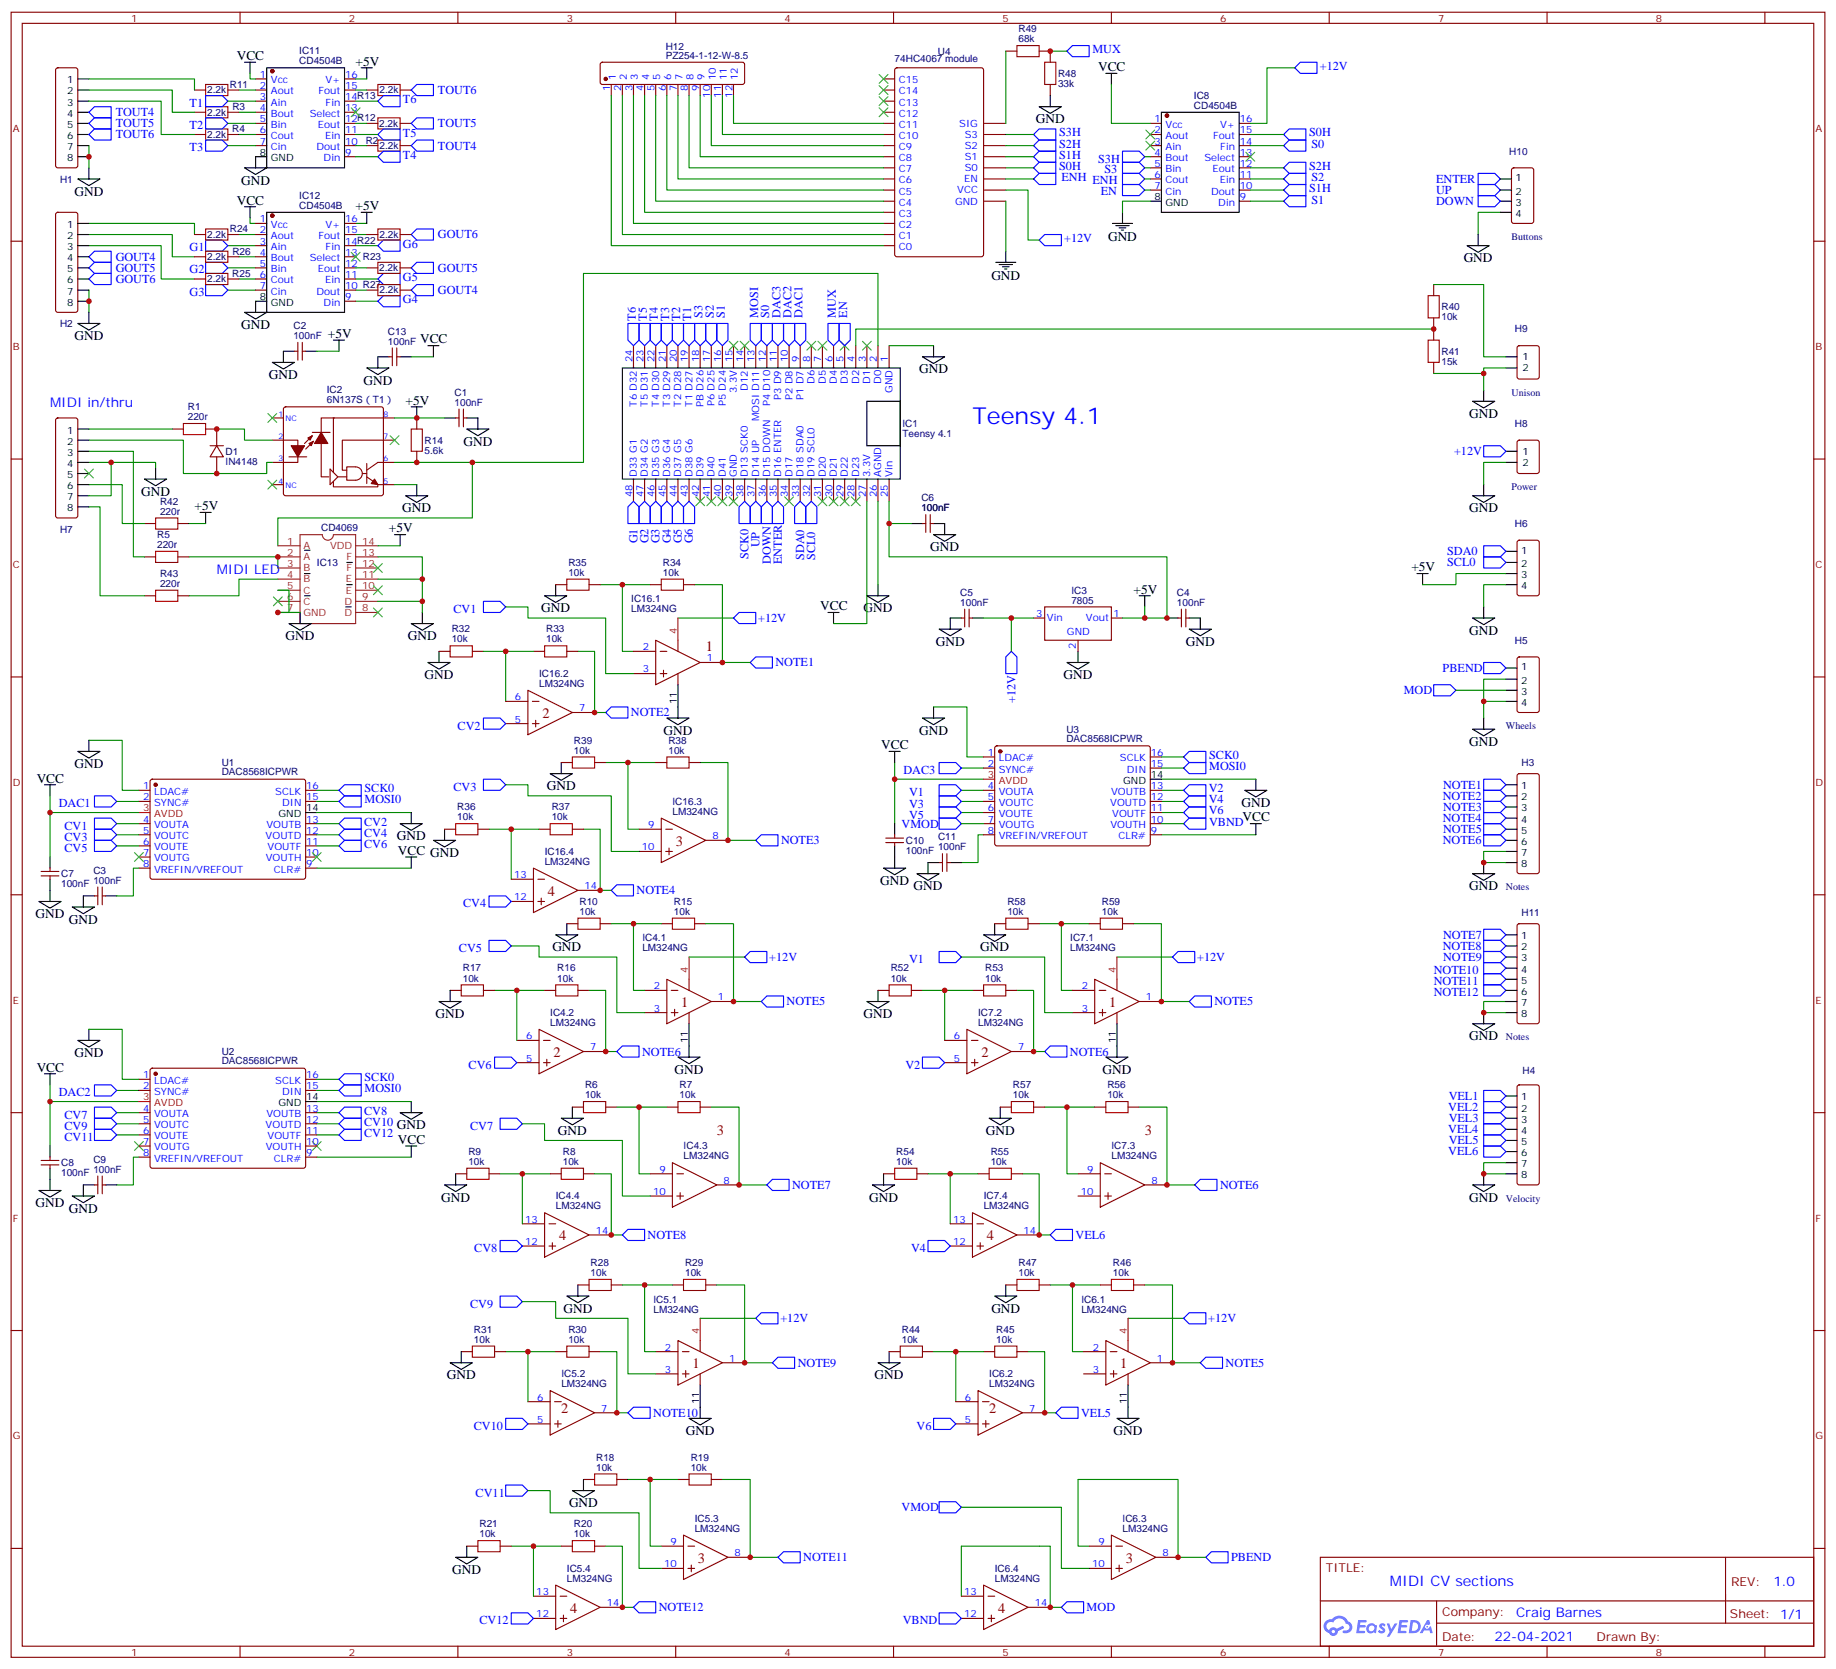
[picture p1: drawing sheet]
<svg xmlns="http://www.w3.org/2000/svg" width="583mm" height="530mm" viewBox="0 0 583 530" stroke-linecap="round" stroke-linejoin="round" font-family="sans-serif">
<defs><g id="words">
<text font-size="7.4" fill="#00f" x="308.7" y="134.4">Teensy 4.1</text>
<g font-size="4.6" fill="#800">
<text x="224" y="206.7">1</text>
<text x="172.2" y="227.9">2</text>
<text x="214.5" y="268.5">3</text>
<text x="173.9" y="284.3">4</text>
<text x="216.3" y="319.6">1</text>
<text x="352.1" y="319.6">1</text>
<text x="175.7" y="335.5">2</text>
<text x="311.5" y="335.5">2</text>
<text x="227.5" y="360.2">3</text>
<text x="363.4" y="360.2">3</text>
<text x="177.4" y="393.7">4</text>
<text x="313.3" y="393.7">4</text>
<text x="219.8" y="434.3">1</text>
<text x="355.6" y="434.3">1</text>
<text x="178.2" y="448.4">2</text>
<text x="314" y="448.4">2</text>
<text x="221.5" y="496">3</text>
<text x="357.4" y="496">3</text>
<text x="181" y="511.9">4</text>
<text x="316.8" y="511.9">4</text>
</g>
<text font-size="4.6" fill="#00f" x="441.2" y="503.3">MIDI CV sections</text>
<g font-size="4.2">
<text x="75.1" y="19.1">VCC</text>
<text x="112.9" y="20.8">+5V</text>
<text x="348.5" y="22.6">VCC</text>
<text x="328.8" y="39.2">GND</text>
<text x="76.6" y="58.6">GND</text>
<text x="23.6" y="62.1">GND</text>
<text x="75.1" y="64.9">VCC</text>
<text x="112.9" y="66.7">+5V</text>
<text x="351.7" y="76.6">GND</text>
<text x="464.6" y="83.3">GND</text>
<text x="314.7" y="88.9">GND</text>
<text x="23.6" y="108">GND</text>
<text x="76.6" y="104.4">GND</text>
<text x="104.1" y="107.2">+5V</text>
<text x="133.3" y="109">VCC</text>
<text x="291.7" y="118.5">GND</text>
<text x="85.4" y="120.3">GND</text>
<text x="115.4" y="122.1">GND</text>
<text x="128.8" y="128.4">+5V</text>
<text x="466.4" y="132.6">GND</text>
<text x="147.1" y="141.5">GND</text>
<text x="44.8" y="157.3">GND</text>
<text x="61.7" y="161.9">+5V</text>
<text x="127.7" y="162.6">GND</text>
<text x="466.4" y="162.6">GND</text>
<text x="123.5" y="169">+5V</text>
<text x="295.3" y="175">GND</text>
<text x="448" y="181.3">+5V</text>
<text x="359.8" y="188.4">+5V</text>
<text x="171.8" y="194.4">GND</text>
<text x="260.3" y="193.7">VCC</text>
<text x="274.1" y="194.4">GND</text>
<text x="90.7" y="203.2">GND</text>
<text x="129.5" y="203.2">GND</text>
<text x="466.4" y="201.4">GND</text>
<text x="297" y="205">GND</text>
<text x="376.4" y="205">GND</text>
<text x="134.8" y="215.5">GND</text>
<text x="337.6" y="215.5">GND</text>
<text x="210.6" y="233.2">GND</text>
<text x="291.7" y="233.2">GND</text>
<text x="279.8" y="237.8">VCC</text>
<text x="466.4" y="236.7">GND</text>
<text x="23.6" y="243.8">GND</text>
<text x="11.6" y="248.4">VCC</text>
<text x="173.6" y="250.8">GND</text>
<text x="394.1" y="256.1">GND</text>
<text x="394.4" y="260.7">VCC</text>
<text x="125.9" y="266.7">GND</text>
<text x="126.3" y="271.3">VCC GND</text>
<text x="279.4" y="280.8">GND</text>
<text x="290" y="282.6">GND</text>
<text x="466.4" y="282.6">GND</text>
<text x="11.3" y="291.4">GND</text>
<text x="21.9" y="293.2">GND</text>
<text x="175.3" y="302">GND</text>
<text x="311.1" y="302">GND</text>
<text x="138.3" y="323.1">GND</text>
<text x="274.1" y="323.1">GND</text>
<text x="23.6" y="335.5">GND</text>
<text x="466.4" y="330.2">GND</text>
<text x="11.6" y="340.1">VCC</text>
<text x="214.1" y="340.8">GND</text>
<text x="350" y="340.8">GND</text>
<text x="125.9" y="358.4">GND</text>
<text x="126.3" y="363">VCC</text>
<text x="177.1" y="360.2">GND</text>
<text x="312.9" y="360.2">GND</text>
<text x="11.3" y="383.1">GND</text>
<text x="140.1" y="381.4">GND</text>
<text x="275.9" y="381.4">GND</text>
<text x="466.4" y="381.4">GND</text>
<text x="21.9" y="384.9">GND</text>
<text x="178.9" y="416.6">GND</text>
<text x="314.7" y="416.6">GND</text>
<text x="141.8" y="437.8">GND</text>
<text x="277.6" y="437.8">GND</text>
<text x="217.7" y="455.4">GND</text>
<text x="353.5" y="455.4">GND</text>
<text x="180.6" y="478.4">GND</text>
<text x="143.6" y="499.5">GND</text>
</g>
<g font-size="4.2" fill="#00f">
<text x="15.9" y="129.1">MIDI in/thru</text>
<text x="68.8" y="182">MIDI LED</text>
<text x="562.9" y="503.5">1.0</text>
<text x="481.3" y="513.1">Craig Barnes</text>
<text x="474.4" y="520.9">22-04-2021</text>
</g>
<g font-size="3.9" fill="#00f">
<text x="346.8" y="16.8">MUX</text>
<text x="418.9" y="22.1">+12V</text>
<text x="139" y="29.8">TOUT6</text>
<text x="60.2" y="33.9">T1</text>
<text x="127.9" y="32.8">T6</text>
<text x="36.7" y="36.9">TOUT4</text>
<text x="36.7" y="40.4">TOUT5</text>
<text x="60.2" y="40.9">T2</text>
<text x="139" y="40.4">TOUT5</text>
<text x="36.7" y="43.9">TOUT6</text>
<text x="60.2" y="48">T3</text>
<text x="127.9" y="43.4">T5</text>
<text x="139" y="47.5">TOUT4</text>
<text x="336.2" y="46.8">S2H</text>
<text x="336.2" y="43.3">S3H</text>
<text x="415.6" y="43.3">S0H</text>
<text x="416.3" y="47">S0</text>
<text x="127.9" y="50.5">T4</text>
<text x="336.2" y="53.9">S0H</text>
<text x="336.2" y="50.3">S1H</text>
<text x="348.6" y="51.6">S3H</text>
<text x="415.6" y="53.9">S2H</text>
<text x="336.9" y="57.6">ENH ENH</text>
<text x="350.5" y="55">S3</text>
<text x="416.3" y="57.6">S2</text>
<text x="455.8" y="58">ENTER</text>
<text x="349.4" y="62">EN</text>
<text x="415.6" y="60.9">S1H</text>
<text x="416.3" y="64.6">S1</text>
<text x="455.8" y="61.6">UP</text>
<text x="455.8" y="65.1">DOWN</text>
<text x="139" y="75.7">GOUT6</text>
<text x="337.8" y="76.8">+12V</text>
<text x="36.7" y="82.7">GOUT4</text>
<text x="60.2" y="79.7">G1</text>
<text x="127.9" y="78.7">G6</text>
<text x="36.7" y="89.8">GOUT6</text>
<text x="36.7" y="86.3">GOUT5</text>
<text x="60.2" y="86.8">G2</text>
<text x="127.9" y="89.3">G5</text>
<text x="139" y="86.3">GOUT5</text>
<text x="60.2" y="93.8">G3</text>
<text x="139" y="93.3">GOUT4</text>
<text x="127.9" y="96.3">G4</text>
<text x="201.8" y="101.8" transform="rotate(-90 201.8 101.8)">T6</text>
<text x="205.3" y="101.8" transform="rotate(-90 205.3 101.8)">T5</text>
<text x="208.9" y="101.8" transform="rotate(-90 208.9 101.8)">T4</text>
<text x="212.4" y="101.8" transform="rotate(-90 212.4 101.8)">T3</text>
<text x="215.9" y="101.8" transform="rotate(-90 215.9 101.8)">T2</text>
<text x="219.4" y="101.8" transform="rotate(-90 219.4 101.8)">T1</text>
<text x="223" y="100.9" transform="rotate(-90 223 100.9)">S3</text>
<text x="226.5" y="100.9" transform="rotate(-90 226.5 100.9)">S2</text>
<text x="230.1" y="100.9" transform="rotate(-90 230.1 100.9)">S1</text>
<text x="240.7" y="100.9" transform="rotate(-90 240.7 100.9)">MOSI</text>
<text x="244.2" y="100.9" transform="rotate(-90 244.2 100.9)">S0</text>
<text x="247.7" y="100.9" transform="rotate(-90 247.7 100.9)">DAC3</text>
<text x="251.2" y="100.9" transform="rotate(-90 251.2 100.9)">DAC2</text>
<text x="254.8" y="100.9" transform="rotate(-90 254.8 100.9)">DAC1</text>
<text x="265.4" y="100.9" transform="rotate(-90 265.4 100.9)">MUX</text>
<text x="268.9" y="100.9" transform="rotate(-90 268.9 100.9)">EN</text>
<text x="461.5" y="144.5">+12V</text>
<text x="202.3" y="172.5" transform="rotate(-90 202.3 172.5)">G1</text>
<text x="205.8" y="172.5" transform="rotate(-90 205.8 172.5)">G2</text>
<text x="209.4" y="172.5" transform="rotate(-90 209.4 172.5)">G3</text>
<text x="212.9" y="172.5" transform="rotate(-90 212.9 172.5)">G4</text>
<text x="216.4" y="172.5" transform="rotate(-90 216.4 172.5)">G5</text>
<text x="220" y="172.5" transform="rotate(-90 220 172.5)">G6</text>
<text x="241.1" y="173.7" transform="rotate(-90 241.1 173.7)">UP</text>
<text x="237.6" y="177.3" transform="rotate(-90 237.6 177.3)">SCK0</text>
<text x="244.7" y="179" transform="rotate(-90 244.7 179)">DOWN</text>
<text x="248.2" y="179" transform="rotate(-90 248.2 179)">ENTER</text>
<text x="255.2" y="177.7" transform="rotate(-90 255.2 177.7)">SDA0</text>
<text x="258.8" y="177.7" transform="rotate(-90 258.8 177.7)">SCL0</text>
<text x="459.4" y="179.7">SCL0</text>
<text x="459.4" y="176.2">SDA0</text>
<text x="143.9" y="194.5">CV1</text>
<text x="240.7" y="197.4">+12V</text>
<text x="246.1" y="211.5">NOTE1</text>
<text x="457.9" y="213.2">PBEND</text>
<text x="445.6" y="220.3">MOD</text>
<text x="200.3" y="227.4">NOTE2</text>
<text x="322.3" y="223.2" transform="rotate(-90 322.3 223.2)">+12V</text>
<text x="145.2" y="231.5">CV2</text>
<text x="286.7" y="245.5">DAC3</text>
<text x="383.8" y="240.8">SCK0</text>
<text x="383.8" y="244.4">MOSI0</text>
<text x="115.7" y="251.4">SCK0</text>
<text x="143.9" y="251">CV3</text>
<text x="383.7" y="251.4">V2</text>
<text x="458.1" y="250.3">NOTE1</text>
<text x="18.6" y="256.1">DAC1</text>
<text x="115.7" y="255">MOSI0</text>
<text x="288.6" y="256.3">V3</text>
<text x="288.6" y="252.8">V1</text>
<text x="383.7" y="255">V4</text>
<text x="458" y="253.8">NOTE2</text>
<text x="458.1" y="257.4">NOTE3</text>
<text x="20.4" y="263.3">CV1</text>
<text x="115.6" y="262">CV2</text>
<text x="286.2" y="262.7">VMOD</text>
<text x="288.6" y="259.8">V5</text>
<text x="383.7" y="258.5">V6</text>
<text x="383.8" y="262">VBND</text>
<text x="458" y="260.9">NOTE4</text>
<text x="20.4" y="266.9">CV3</text>
<text x="115.6" y="265.5">CV4</text>
<text x="115.6" y="269.1">CV6</text>
<text x="247.9" y="268">NOTE3</text>
<text x="458" y="267.9">NOTE6</text>
<text x="458.1" y="264.4">NOTE5</text>
<text x="20.4" y="270.4">CV5</text>
<text x="147" y="288">CV4</text>
<text x="202" y="283.8">NOTE4</text>
<text x="458.1" y="297.9">NOTE7</text>
<text x="145.7" y="302.1">CV5</text>
<text x="244.2" y="305">+12V</text>
<text x="288.6" y="305.7">V1</text>
<text x="380" y="305">+12V</text>
<text x="458" y="301.5">NOTE8</text>
<text x="458.1" y="305">NOTE9</text>
<text x="455.1" y="309">NOTE10</text>
<text x="455.1" y="312.6">NOTE11</text>
<text x="455.1" y="316.1">NOTE12</text>
<text x="249.7" y="319.1">NOTE5</text>
<text x="385.5" y="319.1">NOTE5</text>
<text x="203.8" y="335">NOTE6</text>
<text x="339.6" y="335">NOTE6</text>
<text x="148.8" y="339.1">CV6</text>
<text x="287.4" y="339.2">V2</text>
<text x="18.6" y="347.8">DAC2</text>
<text x="115.7" y="346.7">MOSI0</text>
<text x="115.7" y="343.2">SCK0</text>
<text x="115.6" y="353.7">CV8</text>
<text x="459.7" y="352.6">VEL2</text>
<text x="459.8" y="349.1">VEL1</text>
<text x="20.4" y="358.6">CV9</text>
<text x="20.4" y="355.1">CV7</text>
<text x="115.6" y="357.3">CV10</text>
<text x="149.2" y="358.6">CV7</text>
<text x="459.7" y="359.7">VEL4</text>
<text x="459.8" y="356.1">VEL3</text>
<text x="20.4" y="362.1">CV11</text>
<text x="115.6" y="360.8">CV12</text>
<text x="459.8" y="363.2">VEL5</text>
<text x="459.7" y="366.7">VEL6</text>
<text x="251.4" y="377.3">NOTE7</text>
<text x="387.3" y="377.3">NOTE6</text>
<text x="205.6" y="393.2">NOTE8</text>
<text x="341.4" y="393.2">VEL6</text>
<text x="150.5" y="397.3">CV8</text>
<text x="289.2" y="397.4">V4</text>
<text x="149.2" y="415">CV9</text>
<text x="247.7" y="419.7">+12V</text>
<text x="383.5" y="419.7">+12V</text>
<text x="253.2" y="433.8">NOTE9</text>
<text x="389" y="433.8">NOTE5</text>
<text x="207.3" y="449.6">NOTE10</text>
<text x="343.2" y="449.6">VEL5</text>
<text x="150.4" y="453.8">CV10</text>
<text x="291" y="453.8">V6</text>
<text x="151" y="475">CV11</text>
<text x="286.2" y="479.6">VMOD</text>
<text x="255" y="495.5">NOTE11</text>
<text x="390.8" y="495.5">PBEND</text>
<text x="152.2" y="515.5">CV12</text>
<text x="209.1" y="511.4">NOTE12</text>
<text x="286.6" y="515.5">VBND</text>
<text x="344.9" y="511.4">MOD</text>
</g>
<g font-size="3.9" fill="#800">
<text x="420.9" y="498.8">TITLE:</text>
<text x="549.5" y="503.5">REV:</text>
<text x="457.8" y="513">Company:</text>
<text x="549.1" y="513.6">Sheet: 1/1</text>
<text x="457.8" y="520.7">Date:</text>
<text x="506.8" y="520.8">Drawn By:</text>
</g>
<g font-size="3.2" fill="#800">
<text x="41.6" y="6.9">1</text>
<text x="110.8" y="6.9">2</text>
<text x="179.9" y="6.9">3</text>
<text x="249.1" y="6.9">4</text>
<text x="318.2" y="6.9">5</text>
<text x="387.3" y="6.9">6</text>
<text x="456.5" y="6.9">7</text>
<text x="525.6" y="6.9">8</text>
<text x="4.1" y="42">A</text>
<text x="576.3" y="42">A</text>
<text x="4.1" y="111.1">B</text>
<text x="576.3" y="111.1">B</text>
<text x="4.1" y="180.3">C</text>
<text x="576.3" y="180.3">C</text>
<text x="4.1" y="249.4">D</text>
<text x="576.3" y="249.4">D</text>
<text x="4.1" y="318.6">E</text>
<text x="576.3" y="318.6">E</text>
<text x="4.1" y="387.7">F</text>
<text x="576.3" y="387.7">F</text>
<text x="4.1" y="456.8">G</text>
<text x="576.3" y="456.8">G</text>
<text x="41.6" y="525.5">1</text>
<text x="110.8" y="525.5">2</text>
<text x="179.9" y="525.5">3</text>
<text x="249.1" y="525.5">4</text>
<text x="318.2" y="525.5">5</text>
<text x="387.3" y="525.5">6</text>
<text x="456.5" y="525.5">7</text>
<text x="525.6" y="525.5">8</text>
</g>
<g font-size="3.2" fill="#000080">
<text x="323.3" y="10.2">R49</text>
<text x="95" y="17.3">IC11</text>
<text x="211.3" y="15.8">H12</text>
<text x="297.7" y="17.5">U4</text>
<text x="323.3" y="13.4">68k</text>
<text x="95" y="20.5">CD4504B</text>
<text x="211.3" y="18.7">PZ254-1-12-W-8.5</text>
<text x="284" y="19.8">74HC4067 module</text>
<text x="65.8" y="29.6">2.2k</text>
<text x="73" y="27.9">R11</text>
<text x="120.5" y="29.6">2.2k</text>
<text x="335.8" y="27.5">33k</text>
<text x="335.8" y="24.3">R48</text>
<text x="73.7" y="34.9">R3</text>
<text x="379" y="34.6">CD4504B</text>
<text x="379" y="31.4">IC8</text>
<text x="65.8" y="36.7">2.2k</text>
<text x="73.7" y="42">R4</text>
<text x="120.4" y="40.3">2.2k</text>
<text x="65.8" y="43.7">2.2k</text>
<text x="116.1" y="45.6">R2</text>
<text x="120.5" y="47.3">2.2k</text>
<text x="479.1" y="49">H10</text>
<text x="19.1" y="57.9">H1</text>
<text x="95" y="63.1">IC12</text>
<text x="95" y="66.3">CD4504B</text>
<text x="65.8" y="75.5">2.2k</text>
<text x="73" y="73.7">R24</text>
<text x="120.5" y="75.5">2.2k</text>
<text x="479.8" y="76.2">Buttons</text>
<text x="65.8" y="82.6">2.2k</text>
<text x="73.7" y="80.8">R26</text>
<text x="115.2" y="82.6">R23</text>
<text x="65.8" y="89.6">2.2k</text>
<text x="73.7" y="87.8">R25</text>
<text x="120.4" y="86.2">2.2k</text>
<text x="120.5" y="93.1">2.2k</text>
<text x="457.6" y="101.6">10k</text>
<text x="457.6" y="98.4">R40</text>
<text x="19.1" y="103.8">H2</text>
<text x="93.1" y="107.6">100nF</text>
<text x="93.1" y="104.4">C2</text>
<text x="123.1" y="106.2">C13</text>
<text x="480.9" y="105.5">H9</text>
<text x="123.1" y="109.4">100nF</text>
<text x="457.6" y="112.5">R41</text>
<text x="457.6" y="115.7">15k</text>
<text x="103.7" y="124.9">IC2</text>
<text x="144.3" y="125.6">C1</text>
<text x="479.8" y="125.6">Unison</text>
<text x="59.6" y="130.2">R1</text>
<text x="103.7" y="128.1">6N137S（T1）</text>
<text x="144.3" y="128.8">100nF</text>
<text x="59.6" y="133.4">220r</text>
<text x="286.5" y="135.5">IC1</text>
<text x="480.9" y="135.5">H8</text>
<text x="134.8" y="143.9">5.6k</text>
<text x="134.8" y="140.8">R14</text>
<text x="286.5" y="138.6">Teensy 4.1</text>
<text x="71.6" y="147.5">IN4148</text>
<text x="71.6" y="144.3">D1</text>
<text x="479.8" y="155.6">Power</text>
<text x="50.8" y="160.2">R42</text>
<text x="292.5" y="159.1">C6</text>
<text x="50.8" y="163.3">220r</text>
<text x="292.5" y="162.3">100nF</text>
<text x="480.9" y="167.2">H6</text>
<text x="19.1" y="169.1">H7</text>
<text x="49.9" y="173.9">220r</text>
<text x="49.9" y="170.7">R5</text>
<text x="102" y="168.5">CD4069</text>
<text x="100.6" y="179.7">IC13</text>
<text x="180.4" y="179.6">R35</text>
<text x="210.4" y="179.6">R34</text>
<text x="50.8" y="183.1">R43</text>
<text x="180.4" y="182.7">10k</text>
<text x="210.4" y="182.7">10k</text>
<text x="50.8" y="186.3">220r</text>
<text x="200.4" y="191.2">IC16.1</text>
<text x="304.8" y="189.1">C5</text>
<text x="340.1" y="191.6">7805</text>
<text x="340.1" y="188.4">IC3</text>
<text x="373.6" y="189.1">C4</text>
<text x="200.4" y="194.4">LM324NG</text>
<text x="304.8" y="192.3">100nF</text>
<text x="373.6" y="192.3">100nF</text>
<text x="143.4" y="203.9">10k</text>
<text x="143.4" y="200.7">R32</text>
<text x="173.4" y="203.9">10k</text>
<text x="173.4" y="200.7">R33</text>
<text x="480.9" y="204.3">H5</text>
<text x="171.2" y="214.8">IC16.2</text>
<text x="171.1" y="218">LM324NG</text>
<text x="338.5" y="232.6">U3</text>
<text x="478" y="231.4">Wheels</text>
<text x="182.2" y="239.2">10k</text>
<text x="182.2" y="236">R39</text>
<text x="212.2" y="239.2">10k</text>
<text x="212.2" y="236">R38</text>
<text x="338.5" y="235.5">DAC8568ICPWR</text>
<text x="70.4" y="243.2">U1</text>
<text x="483" y="243.1">H3</text>
<text x="70.4" y="246.1">DAC8568ICPWR</text>
<text x="145.2" y="257.2">R36</text>
<text x="175.1" y="257.2">R37</text>
<text x="213.5" y="255.4">IC16.3</text>
<text x="145.2" y="260.4">10k</text>
<text x="175.1" y="260.4">10k</text>
<text x="213.5" y="258.6">LM324NG</text>
<text x="287.5" y="267.8">C10</text>
<text x="297.8" y="269.9">100nF</text>
<text x="297.8" y="266.7">C11</text>
<text x="172.9" y="274.5">LM324NG</text>
<text x="172.9" y="271.3">IC16.4</text>
<text x="287.5" y="271.1">100nF</text>
<text x="19.4" y="281.6">100nF</text>
<text x="19.4" y="278.4">C7</text>
<text x="29.6" y="280.5">100nF</text>
<text x="29.6" y="277.3">C3</text>
<text x="184" y="287.2">R10</text>
<text x="213.9" y="287.2">R15</text>
<text x="319.8" y="287.2">R58</text>
<text x="349.8" y="287.2">R59</text>
<text x="478" y="282.6">Notes</text>
<text x="184" y="290.3">10k</text>
<text x="213.9" y="290.3">10k</text>
<text x="319.8" y="290.3">10k</text>
<text x="349.8" y="290.3">10k</text>
<text x="483" y="290.7">H11</text>
<text x="203.9" y="298.8">IC4.1</text>
<text x="339.7" y="298.8">IC7.1</text>
<text x="203.9" y="302">LM324NG</text>
<text x="339.7" y="302">LM324NG</text>
<text x="146.9" y="311.5">10k</text>
<text x="146.9" y="308.3">R17</text>
<text x="176.9" y="311.5">10k</text>
<text x="176.9" y="308.3">R16</text>
<text x="282.7" y="311.5">10k</text>
<text x="282.7" y="308.3">R52</text>
<text x="312.7" y="311.5">10k</text>
<text x="312.7" y="308.3">R53</text>
<text x="174.7" y="322.4">IC4.2</text>
<text x="310.5" y="322.4">IC7.2</text>
<text x="174.7" y="325.6">LM324NG</text>
<text x="310.5" y="325.6">LM324NG</text>
<text x="70.4" y="334.9">U2</text>
<text x="478" y="330.2">Notes</text>
<text x="70.4" y="337.8">DAC8568ICPWR</text>
<text x="483.3" y="340.8">H4</text>
<text x="185.7" y="345.4">R6</text>
<text x="215.7" y="345.4">R7</text>
<text x="321.5" y="345.4">R57</text>
<text x="351.5" y="345.4">R56</text>
<text x="185.7" y="348.5">10k</text>
<text x="215.7" y="348.5">10k</text>
<text x="321.5" y="348.5">10k</text>
<text x="351.5" y="348.5">10k</text>
<text x="217" y="364.8">IC4.3</text>
<text x="352.8" y="364.8">IC7.3</text>
<text x="19.4" y="370.1">C8</text>
<text x="29.6" y="369">C9</text>
<text x="148.7" y="369.7">10k</text>
<text x="148.7" y="366.5">R9</text>
<text x="178.7" y="369.7">10k</text>
<text x="178.7" y="366.5">R8</text>
<text x="217" y="367.9">LM324NG</text>
<text x="284.5" y="369.7">10k</text>
<text x="284.5" y="366.5">R54</text>
<text x="314.5" y="369.7">10k</text>
<text x="314.5" y="366.5">R55</text>
<text x="352.8" y="367.9">LM324NG</text>
<text x="19.4" y="373.4">100nF</text>
<text x="29.6" y="372.2">100nF</text>
<text x="176.4" y="383.8">LM324NG</text>
<text x="176.4" y="380.6">IC4.4</text>
<text x="312.3" y="383.8">LM324NG</text>
<text x="312.3" y="380.6">IC7.4</text>
<text x="478" y="381.4">Velocity</text>
<text x="187.5" y="401.8">R28</text>
<text x="217.5" y="401.8">R29</text>
<text x="323.3" y="401.8">R47</text>
<text x="353.3" y="401.8">R46</text>
<text x="187.5" y="405">10k</text>
<text x="217.5" y="405">10k</text>
<text x="323.3" y="405">10k</text>
<text x="353.3" y="405">10k</text>
<text x="207.4" y="413.5">IC5.1</text>
<text x="343.3" y="413.5">IC6.1</text>
<text x="207.4" y="416.6">LM324NG</text>
<text x="343.3" y="416.6">LM324NG</text>
<text x="150.4" y="423">R31</text>
<text x="180.4" y="423">R30</text>
<text x="286.3" y="423">R44</text>
<text x="316.2" y="423">R45</text>
<text x="150.4" y="426.2">10k</text>
<text x="180.4" y="426.2">10k</text>
<text x="286.3" y="426.2">10k</text>
<text x="316.2" y="426.2">10k</text>
<text x="178.2" y="437.1">IC5.2</text>
<text x="314" y="437.1">IC6.2</text>
<text x="178.2" y="440.3">LM324NG</text>
<text x="314" y="440.3">LM324NG</text>
<text x="189.2" y="466.7">10k</text>
<text x="189.2" y="463.6">R18</text>
<text x="219.2" y="466.7">10k</text>
<text x="219.2" y="463.6">R19</text>
<text x="152.2" y="484.7">R21</text>
<text x="182.2" y="484.7">R20</text>
<text x="220.5" y="483">IC5.3</text>
<text x="356.4" y="483">IC6.3</text>
<text x="152.2" y="487.9">10k</text>
<text x="182.2" y="487.9">10k</text>
<text x="220.5" y="486.1">LM324NG</text>
<text x="356.4" y="486.1">LM324NG</text>
<text x="180" y="502">LM324NG</text>
<text x="180" y="498.8">IC5.4</text>
<text x="315.8" y="502">LM324NG</text>
<text x="315.8" y="498.8">IC6.4</text>
</g>
<g font-size="3.2">
<text x="21.4" y="26.5">1</text>
<text x="21.4" y="30">2</text>
<text x="21.4" y="33.5">3</text>
<text x="21.4" y="37">4</text>
<text x="21.4" y="40.6">5</text>
<text x="21.4" y="44.1">6</text>
<text x="21.4" y="47.6">7</text>
<text x="21.4" y="51.2">8</text>
<text x="82.5" y="49.4">8</text>
<text x="86" y="51.2">GND</text>
<text x="481.1" y="57.5">1</text>
<text x="366.5" y="63.5">8</text>
<text x="370" y="65.3">GND</text>
<text x="481.1" y="61.7">2</text>
<text x="481.1" y="65.3">3</text>
<text x="481.1" y="68.8">4</text>
<text x="21.4" y="72.3">1</text>
<text x="21.4" y="75.8">2</text>
<text x="21.4" y="79.4">3</text>
<text x="21.4" y="82.9">4</text>
<text x="21.4" y="86.4">5</text>
<text x="21.4" y="90">6</text>
<text x="21.4" y="93.5">7</text>
<text x="82.5" y="95.3">8</text>
<text x="21.4" y="97">8</text>
<text x="86" y="97">GND</text>
<text x="483.3" y="114.3">1</text>
<text x="483.3" y="117.8">2</text>
<text x="21.4" y="137.6">1</text>
<text x="21.4" y="141.1">2</text>
<text x="21.4" y="144.6">3</text>
<text x="21.4" y="148.2">4</text>
<text x="483.3" y="144.3">1</text>
<text x="483.3" y="147.8">2</text>
<text x="21.4" y="151.7">5</text>
<text x="21.4" y="155.2">6</text>
<text x="21.4" y="158.8">7</text>
<text x="21.4" y="162.3">8</text>
<text x="482.8" y="175.7">1</text>
<text x="482.8" y="179.9">2</text>
<text x="482.8" y="183.4">3</text>
<text x="482.8" y="187">4</text>
<text x="482.8" y="212.7">1</text>
<text x="482.8" y="217">2</text>
<text x="482.8" y="220.5">3</text>
<text x="214.8" y="223.5" transform="rotate(-90 214.8 223.5)">11</text>
<text x="482.8" y="224">4</text>
<text x="356.5" y="248.7">GND</text>
<text x="365.3" y="246.9">14</text>
<text x="482.8" y="250.5">1</text>
<text x="97.2" y="257.5">14</text>
<text x="482.8" y="254">2</text>
<text x="482.8" y="257.5">3</text>
<text x="88.4" y="259.3">GND</text>
<text x="482.8" y="261.1">4</text>
<text x="482.8" y="264.6">5</text>
<text x="482.8" y="268.1">6</text>
<text x="482.8" y="271.6">7</text>
<text x="482.8" y="275.2">8</text>
<text x="482.8" y="298.1">1</text>
<text x="482.8" y="301.6">2</text>
<text x="482.8" y="305.2">3</text>
<text x="482.8" y="308.7">4</text>
<text x="482.8" y="312.2">5</text>
<text x="482.8" y="315.7">6</text>
<text x="482.8" y="319.3">7</text>
<text x="482.8" y="322.8">8</text>
<text x="218.4" y="331.1" transform="rotate(-90 218.4 331.1)">11</text>
<text x="354.2" y="331.1" transform="rotate(-90 354.2 331.1)">11</text>
<text x="88.4" y="351">GND</text>
<text x="97.2" y="349.2">14</text>
<text x="482.8" y="349.2">1</text>
<text x="482.8" y="352.8">2</text>
<text x="482.8" y="356.3">3</text>
<text x="482.8" y="359.8">4</text>
<text x="482.8" y="363.4">5</text>
<text x="482.8" y="366.9">6</text>
<text x="482.8" y="370.4">7</text>
<text x="482.8" y="373.9">8</text>
<text x="221.9" y="445.7" transform="rotate(-90 221.9 445.7)">11</text>
<text x="357.7" y="445.7" transform="rotate(-90 357.7 445.7)">11</text>
</g>
<g font-size="3.2" fill="#00f">
<text x="82.5" y="24.7">1</text>
<text x="82.5" y="28.2">2</text>
<text x="86" y="26.5">Vcc</text>
<text x="86" y="30">Aout</text>
<text x="101.1" y="30">Fout</text>
<text x="103.3" y="26.5">V+</text>
<text x="109.5" y="28.2">15</text>
<text x="109.5" y="24.7">16</text>
<text x="193.7" y="29" transform="rotate(-90 193.7 29)">1</text>
<text x="195.4" y="25.5" transform="rotate(-90 195.4 25.5)">1</text>
<text x="197.2" y="29" transform="rotate(-90 197.2 29)">2</text>
<text x="199" y="25.5" transform="rotate(-90 199 25.5)">2</text>
<text x="200.7" y="29" transform="rotate(-90 200.7 29)">3</text>
<text x="202.5" y="25.5" transform="rotate(-90 202.5 25.5)">3</text>
<text x="204.3" y="29" transform="rotate(-90 204.3 29)">4</text>
<text x="206" y="25.5" transform="rotate(-90 206 25.5)">4</text>
<text x="207.8" y="29" transform="rotate(-90 207.8 29)">5</text>
<text x="209.5" y="25.5" transform="rotate(-90 209.5 25.5)">5</text>
<text x="211.3" y="29" transform="rotate(-90 211.3 29)">6</text>
<text x="213.1" y="25.5" transform="rotate(-90 213.1 25.5)">6</text>
<text x="214.8" y="29" transform="rotate(-90 214.8 29)">7</text>
<text x="216.6" y="25.5" transform="rotate(-90 216.6 25.5)">7</text>
<text x="218.4" y="29" transform="rotate(-90 218.4 29)">8</text>
<text x="220.1" y="25.5" transform="rotate(-90 220.1 25.5)">8</text>
<text x="221.9" y="29" transform="rotate(-90 221.9 29)">9</text>
<text x="223.7" y="25.5" transform="rotate(-90 223.7 25.5)">9</text>
<text x="227.2" y="25.5" transform="rotate(-90 227.2 25.5)">10</text>
<text x="230.7" y="25.5" transform="rotate(-90 230.7 25.5)">11</text>
<text x="234.2" y="25.5" transform="rotate(-90 234.2 25.5)">12</text>
<text x="285.3" y="26.5">C15</text>
<text x="285.3" y="30">C14</text>
<text x="82.5" y="31.8">3</text>
<text x="82.5" y="35.3">4</text>
<text x="86" y="33.5">Ain</text>
<text x="103.4" y="33.5">Fin</text>
<text x="109.5" y="35.3">13</text>
<text x="109.5" y="31.8">14R13</text>
<text x="225.4" y="31" transform="rotate(-90 225.4 31)">10</text>
<text x="229" y="31" transform="rotate(-90 229 31)">11</text>
<text x="232.5" y="31" transform="rotate(-90 232.5 31)">12</text>
<text x="285.3" y="33.5">C13</text>
<text x="82.5" y="38.8">5</text>
<text x="86" y="37">Bout</text>
<text x="86" y="40.6">Bin</text>
<text x="98.3" y="37">Select</text>
<text x="100.9" y="40.6">Eout</text>
<text x="109.5" y="38.8">12R12</text>
<text x="285.3" y="37">C12</text>
<text x="285.3" y="40.6">C11</text>
<text x="304.5" y="40.2">SIG</text>
<text x="366.5" y="38.8">1</text>
<text x="370" y="40.6">Vcc</text>
<text x="387.3" y="40.6">V+</text>
<text x="393.5" y="38.8">16</text>
<text x="82.5" y="42.3">6</text>
<text x="82.5" y="45.9">7</text>
<text x="86" y="44.1">Cout</text>
<text x="86" y="47.6">Cin</text>
<text x="100.4" y="47.6">Dout</text>
<text x="103.2" y="44.1">Ein</text>
<text x="109.5" y="45.9">10</text>
<text x="109.5" y="42.3">11</text>
<text x="285.3" y="44.1">C10</text>
<text x="285.3" y="47.6">C9</text>
<text x="306.3" y="47.3">S2</text>
<text x="306.3" y="43.7">S3</text>
<text x="366.5" y="42.3">2</text>
<text x="366.5" y="45.9">3</text>
<text x="370" y="44.1">Aout</text>
<text x="370" y="47.6">Ain</text>
<text x="385" y="44.1">Fout</text>
<text x="387.3" y="47.6">Fin</text>
<text x="393.5" y="45.9">14</text>
<text x="393.5" y="42.3">15</text>
<text x="102.7" y="51.2">Din</text>
<text x="109.5" y="49.4">9</text>
<text x="285.3" y="51.2">C8</text>
<text x="306.3" y="50.8">S1</text>
<text x="366.5" y="49.4">4</text>
<text x="366.5" y="52.9">5</text>
<text x="370" y="51.2">Bout</text>
<text x="382.3" y="51.2">Select</text>
<text x="393.5" y="52.9">12</text>
<text x="393.5" y="49.4">13</text>
<text x="285.3" y="54.7">C7</text>
<text x="285.3" y="58.2">C6</text>
<text x="306.1" y="57.9">EN</text>
<text x="306.3" y="54.3">S0</text>
<text x="366.5" y="56.4">6</text>
<text x="366.5" y="60">7</text>
<text x="370" y="54.7">Bin</text>
<text x="370" y="58.2">Cout</text>
<text x="384.9" y="54.7">Eout</text>
<text x="387.2" y="58.2">Ein</text>
<text x="393.5" y="60">10</text>
<text x="393.5" y="56.4">11</text>
<text x="285.3" y="61.7">C5</text>
<text x="285.3" y="65.3">C4</text>
<text x="303.2" y="64.9">GND</text>
<text x="303.8" y="61.4">VCC</text>
<text x="370" y="61.7">Cin</text>
<text x="384.4" y="61.7">Dout</text>
<text x="386.7" y="65.3">Din</text>
<text x="393.5" y="63.5">9</text>
<text x="82.5" y="70.6">1</text>
<text x="109.5" y="70.6">16</text>
<text x="285.3" y="68.8">C3</text>
<text x="82.5" y="74.1">2</text>
<text x="82.5" y="77.6">3</text>
<text x="86" y="72.3">Vcc</text>
<text x="86" y="75.8">Aout</text>
<text x="101.1" y="75.8">Fout</text>
<text x="103.3" y="72.3">V+</text>
<text x="109.5" y="77.6">14R22</text>
<text x="109.5" y="74.1">15</text>
<text x="285.3" y="72.3">C2</text>
<text x="285.3" y="75.8">C1</text>
<text x="82.5" y="81.1">4</text>
<text x="86" y="79.4">Ain</text>
<text x="86" y="82.9">Bout</text>
<text x="98.3" y="82.9">Select</text>
<text x="103.4" y="79.4">Fin</text>
<text x="109.5" y="81.1">13</text>
<text x="285.3" y="79.4">C0</text>
<text x="82.5" y="84.7">5</text>
<text x="82.5" y="88.2">6</text>
<text x="86" y="86.4">Bin</text>
<text x="86" y="90">Cout</text>
<text x="100.9" y="86.4">Eout</text>
<text x="103.2" y="90">Ein</text>
<text x="109.5" y="88.2">11</text>
<text x="109.5" y="84.7">12</text>
<text x="82.5" y="91.7">7</text>
<text x="86" y="93.5">Cin</text>
<text x="100.4" y="93.5">Dout</text>
<text x="109.5" y="95.3">9</text>
<text x="109.5" y="91.7">10 R27</text>
<text x="102.7" y="97">Din</text>
<text x="200.7" y="115" transform="rotate(-90 200.7 115)">24</text>
<text x="204.3" y="115" transform="rotate(-90 204.3 115)">23</text>
<text x="207.8" y="115" transform="rotate(-90 207.8 115)">22</text>
<text x="211.3" y="115" transform="rotate(-90 211.3 115)">21</text>
<text x="214.8" y="115" transform="rotate(-90 214.8 115)">20</text>
<text x="218.4" y="115" transform="rotate(-90 218.4 115)">19</text>
<text x="221.9" y="115" transform="rotate(-90 221.9 115)">18</text>
<text x="225.4" y="115" transform="rotate(-90 225.4 115)">17</text>
<text x="229" y="115" transform="rotate(-90 229 115)">16</text>
<text x="232.5" y="115" transform="rotate(-90 232.5 115)">15</text>
<text x="236" y="115" transform="rotate(-90 236 115)">14</text>
<text x="239.5" y="115" transform="rotate(-90 239.5 115)">13</text>
<text x="243.1" y="115" transform="rotate(-90 243.1 115)">12</text>
<text x="246.6" y="115" transform="rotate(-90 246.6 115)">11</text>
<text x="250.1" y="115" transform="rotate(-90 250.1 115)">10</text>
<text x="253.6" y="115" transform="rotate(-90 253.6 115)">9</text>
<text x="257.2" y="115" transform="rotate(-90 257.2 115)">8</text>
<text x="260.7" y="115" transform="rotate(-90 260.7 115)">7</text>
<text x="264.2" y="115" transform="rotate(-90 264.2 115)">6</text>
<text x="267.8" y="115" transform="rotate(-90 267.8 115)">5</text>
<text x="271.3" y="115" transform="rotate(-90 271.3 115)">4</text>
<text x="274.8" y="115" transform="rotate(-90 274.8 115)">3</text>
<text x="278.3" y="115" transform="rotate(-90 278.3 115)">2</text>
<text x="281.9" y="115" transform="rotate(-90 281.9 115)">1</text>
<text x="233.9" y="124.8" transform="rotate(-90 233.9 124.8)">3.3V</text>
<text x="237.4" y="124" transform="rotate(-90 237.4 124)">D12</text>
<text x="258.6" y="121.9" transform="rotate(-90 258.6 121.9)">D6</text>
<text x="262.1" y="121.9" transform="rotate(-90 262.1 121.9)">D5</text>
<text x="265.6" y="121.9" transform="rotate(-90 265.6 121.9)">D4</text>
<text x="269.2" y="121.9" transform="rotate(-90 269.2 121.9)">D3</text>
<text x="272.7" y="121.9" transform="rotate(-90 272.7 121.9)">D2</text>
<text x="276.2" y="121.9" transform="rotate(-90 276.2 121.9)">D1</text>
<text x="279.8" y="121.9" transform="rotate(-90 279.8 121.9)">D0</text>
<text x="283.3" y="124.8" transform="rotate(-90 283.3 124.8)">GND</text>
<text x="202.1" y="129" transform="rotate(-90 202.1 129)">T6 D32</text>
<text x="205.7" y="129" transform="rotate(-90 205.7 129)">T5 D31</text>
<text x="209.2" y="129" transform="rotate(-90 209.2 129)">T4 D30</text>
<text x="212.7" y="129" transform="rotate(-90 212.7 129)">T3 D29</text>
<text x="216.3" y="129" transform="rotate(-90 216.3 129)">T2 D28</text>
<text x="219.8" y="129" transform="rotate(-90 219.8 129)">T1 D27</text>
<text x="223.3" y="129.2" transform="rotate(-90 223.3 129.2)">PB D26</text>
<text x="226.8" y="129" transform="rotate(-90 226.8 129)">P6 D25</text>
<text x="230.4" y="129" transform="rotate(-90 230.4 129)">P5 D24</text>
<text x="244.5" y="129" transform="rotate(-90 244.5 129)">P4 D10</text>
<text x="248" y="127" transform="rotate(-90 248 127)">P3 D9</text>
<text x="251.5" y="127" transform="rotate(-90 251.5 127)">P2 D8</text>
<text x="255.1" y="127" transform="rotate(-90 255.1 127)">P1 D7</text>
<text x="240.9" y="133.7" transform="rotate(-90 240.9 133.7)">MOSI D11</text>
<text x="202.1" y="151.3" transform="rotate(-90 202.1 151.3)">D33 G1</text>
<text x="205.7" y="151.3" transform="rotate(-90 205.7 151.3)">D34 G2</text>
<text x="209.2" y="151.3" transform="rotate(-90 209.2 151.3)">D35 G3</text>
<text x="212.7" y="151.3" transform="rotate(-90 212.7 151.3)">D36 G4</text>
<text x="216.3" y="151.3" transform="rotate(-90 216.3 151.3)">D37 G5</text>
<text x="219.8" y="151.3" transform="rotate(-90 219.8 151.3)">D38 G6</text>
<text x="223.3" y="151.3" transform="rotate(-90 223.3 151.3)">D39</text>
<text x="226.8" y="151.3" transform="rotate(-90 226.8 151.3)">D40</text>
<text x="230.4" y="151.3" transform="rotate(-90 230.4 151.3)">D41</text>
<text x="233.9" y="151.3" transform="rotate(-90 233.9 151.3)">GND</text>
<text x="237.4" y="151.3" transform="rotate(-90 237.4 151.3)">D13 SCK0</text>
<text x="240.9" y="151.3" transform="rotate(-90 240.9 151.3)">D14 UP</text>
<text x="244.5" y="151.3" transform="rotate(-90 244.5 151.3)">D15 DOWN</text>
<text x="248" y="151.3" transform="rotate(-90 248 151.3)">D16 ENTER</text>
<text x="251.5" y="151.3" transform="rotate(-90 251.5 151.3)">D17</text>
<text x="255.1" y="151.3" transform="rotate(-90 255.1 151.3)">D18 SDA0</text>
<text x="258.6" y="151.3" transform="rotate(-90 258.6 151.3)">D19 SCL0</text>
<text x="262.1" y="151.3" transform="rotate(-90 262.1 151.3)">D20</text>
<text x="265.6" y="151.3" transform="rotate(-90 265.6 151.3)">D21</text>
<text x="269.2" y="151.3" transform="rotate(-90 269.2 151.3)">D22</text>
<text x="272.7" y="151.3" transform="rotate(-90 272.7 151.3)">D23</text>
<text x="276.2" y="151.3" transform="rotate(-90 276.2 151.3)">3.3V</text>
<text x="279.8" y="151.3" transform="rotate(-90 279.8 151.3)">AGND</text>
<text x="283.3" y="151.3" transform="rotate(-90 283.3 151.3)">Vin</text>
<text x="200.7" y="157.8" transform="rotate(-90 200.7 157.8)">48</text>
<text x="204.3" y="157.8" transform="rotate(-90 204.3 157.8)">47</text>
<text x="207.8" y="157.8" transform="rotate(-90 207.8 157.8)">46</text>
<text x="211.3" y="157.8" transform="rotate(-90 211.3 157.8)">45</text>
<text x="214.8" y="157.8" transform="rotate(-90 214.8 157.8)">44</text>
<text x="218.4" y="157.8" transform="rotate(-90 218.4 157.8)">43</text>
<text x="221.9" y="157.8" transform="rotate(-90 221.9 157.8)">42</text>
<text x="225.4" y="157.8" transform="rotate(-90 225.4 157.8)">41</text>
<text x="229" y="157.8" transform="rotate(-90 229 157.8)">40</text>
<text x="232.5" y="157.8" transform="rotate(-90 232.5 157.8)">39</text>
<text x="236" y="157.8" transform="rotate(-90 236 157.8)">38</text>
<text x="239.5" y="157.8" transform="rotate(-90 239.5 157.8)">37</text>
<text x="243.1" y="157.8" transform="rotate(-90 243.1 157.8)">36</text>
<text x="246.6" y="157.8" transform="rotate(-90 246.6 157.8)">35</text>
<text x="250.1" y="157.8" transform="rotate(-90 250.1 157.8)">34</text>
<text x="253.6" y="157.8" transform="rotate(-90 253.6 157.8)">33</text>
<text x="257.2" y="157.8" transform="rotate(-90 257.2 157.8)">32</text>
<text x="260.7" y="157.8" transform="rotate(-90 260.7 157.8)">31</text>
<text x="264.2" y="157.8" transform="rotate(-90 264.2 157.8)">30</text>
<text x="267.8" y="157.8" transform="rotate(-90 267.8 157.8)">29</text>
<text x="271.3" y="157.8" transform="rotate(-90 271.3 157.8)">28</text>
<text x="274.8" y="157.8" transform="rotate(-90 274.8 157.8)">27</text>
<text x="278.3" y="157.8" transform="rotate(-90 278.3 157.8)">26</text>
<text x="281.9" y="157.8" transform="rotate(-90 281.9 157.8)">25</text>
<text x="328.9" y="195.8">3</text>
<text x="332.3" y="197.2">Vin</text>
<text x="344.7" y="197.2">Vout</text>
<text x="353.5" y="195.8">1</text>
<text x="338.7" y="201.4">GND</text>
<text x="204" y="206.4">2</text>
<text x="224.4" y="209.9">1</text>
<text x="341.5" y="205.9" transform="rotate(-90 341.5 205.9)">2</text>
<text x="204" y="213.4">3</text>
<text x="163.4" y="222.2">6</text>
<text x="183.8" y="225.8">7</text>
<text x="163.4" y="229.3">5</text>
<text x="313.5" y="239.9">1</text>
<text x="365.3" y="239.9">16</text>
<text x="313.5" y="243.4">2</text>
<text x="317" y="241.7">LDAC#</text>
<text x="317" y="245.2">SYNC#</text>
<text x="355.5" y="241.7">SCLK</text>
<text x="357.7" y="245.2">DIN</text>
<text x="365.3" y="243.4">15</text>
<text x="45.4" y="250.5">1</text>
<text x="97.2" y="250.5">16</text>
<text x="313.5" y="250.5">4</text>
<text x="365.3" y="250.5">13</text>
<text x="45.4" y="254">2</text>
<text x="48.9" y="252.2">LDAC#</text>
<text x="48.9" y="255.8">SYNC#</text>
<text x="87.4" y="252.2">SCLK</text>
<text x="89.6" y="255.8">DIN</text>
<text x="97.2" y="254">15</text>
<text x="313.5" y="254">5</text>
<text x="313.5" y="257.5">6</text>
<text x="317" y="252.2">VOUTA</text>
<text x="317" y="255.8">VOUTC</text>
<text x="352.4" y="255.8">VOUTD</text>
<text x="352.7" y="252.2">VOUTB</text>
<text x="365.3" y="257.5">11</text>
<text x="365.3" y="254">12</text>
<text x="45.4" y="261.1">4</text>
<text x="48.9" y="262.8">VOUTA</text>
<text x="84.6" y="262.8">VOUTB</text>
<text x="97.2" y="261.1">13</text>
<text x="205.8" y="262.8">9</text>
<text x="313.5" y="261.1">7</text>
<text x="317" y="259.3">VOUTE</text>
<text x="317" y="262.8">VOUTG</text>
<text x="352.5" y="262.8">VOUTH</text>
<text x="353.1" y="259.3">VOUTF</text>
<text x="365.3" y="261.1">10</text>
<text x="45.4" y="264.6">5</text>
<text x="45.4" y="268.1">6</text>
<text x="48.9" y="266.3">VOUTC</text>
<text x="48.9" y="269.9">VOUTE</text>
<text x="84.3" y="266.3">VOUTD</text>
<text x="84.9" y="269.9">VOUTF</text>
<text x="97.2" y="268.1">11</text>
<text x="97.2" y="264.6">12</text>
<text x="203.8" y="269.9">10</text>
<text x="226.1" y="266.3">8</text>
<text x="313.5" y="264.6">8</text>
<text x="317" y="266.3">VREFIN/VREFOUT</text>
<text x="355" y="266.3">CLR#</text>
<text x="365.3" y="264.6">9</text>
<text x="45.4" y="271.6">7</text>
<text x="45.4" y="275.2">8</text>
<text x="48.9" y="273.4">VOUTG</text>
<text x="84.4" y="273.4">VOUTH</text>
<text x="97.2" y="275.2">9</text>
<text x="97.2" y="271.6">10</text>
<text x="48.9" y="276.9">VREFIN/VREFOUT</text>
<text x="86.9" y="276.9">CLR#</text>
<text x="163.2" y="278.7">13</text>
<text x="163.2" y="285.8">12</text>
<text x="185.6" y="282.2">14</text>
<text x="207.5" y="314">2</text>
<text x="227.9" y="317.5">1</text>
<text x="343.4" y="314">2</text>
<text x="363.7" y="317.5">1</text>
<text x="207.5" y="321">3</text>
<text x="343.4" y="321">3</text>
<text x="167" y="329.8">6</text>
<text x="302.8" y="329.8">6</text>
<text x="187.3" y="333.4">7</text>
<text x="323.1" y="333.4">7</text>
<text x="167" y="336.9">5</text>
<text x="302.8" y="336.9">5</text>
<text x="45.4" y="342.2">1</text>
<text x="45.4" y="345.7">2</text>
<text x="48.9" y="344">LDAC#</text>
<text x="48.9" y="347.5">SYNC#</text>
<text x="87.4" y="344">SCLK</text>
<text x="89.6" y="347.5">DIN</text>
<text x="97.2" y="345.7">15</text>
<text x="97.2" y="342.2">16</text>
<text x="45.4" y="352.8">4</text>
<text x="97.2" y="352.8">13</text>
<text x="45.4" y="356.3">5</text>
<text x="45.4" y="359.8">6</text>
<text x="48.9" y="354.5">VOUTA</text>
<text x="48.9" y="358.1">VOUTC</text>
<text x="84.3" y="358.1">VOUTD</text>
<text x="84.6" y="354.5">VOUTB</text>
<text x="97.2" y="359.8">11</text>
<text x="97.2" y="356.3">12</text>
<text x="45.4" y="363.4">7</text>
<text x="48.9" y="361.6">VOUTE</text>
<text x="48.9" y="365.1">VOUTG</text>
<text x="84.4" y="365.1">VOUTH</text>
<text x="84.9" y="361.6">VOUTF</text>
<text x="97.2" y="363.4">10</text>
<text x="45.4" y="366.9">8</text>
<text x="48.9" y="368.7">VREFIN/VREFOUT</text>
<text x="86.9" y="368.7">CLR#</text>
<text x="97.2" y="366.9">9</text>
<text x="209.3" y="372.2">9</text>
<text x="229.7" y="375.7">8</text>
<text x="345.1" y="372.2">9</text>
<text x="365.5" y="375.7">8</text>
<text x="207.3" y="379.2">10</text>
<text x="343.1" y="379.2">10</text>
<text x="166.7" y="388.1">13</text>
<text x="302.5" y="388.1">13</text>
<text x="166.7" y="395.1">12</text>
<text x="189.1" y="391.6">14</text>
<text x="302.5" y="395.1">12</text>
<text x="324.9" y="391.6">14</text>
<text x="211.1" y="428.6">2</text>
<text x="346.9" y="428.6">2</text>
<text x="211.1" y="435.7">3</text>
<text x="231.4" y="432.2">1</text>
<text x="346.9" y="435.7">3</text>
<text x="367.2" y="432.2">1</text>
<text x="170.5" y="444.5">6</text>
<text x="190.9" y="448">7</text>
<text x="306.3" y="444.5">6</text>
<text x="326.7" y="448">7</text>
<text x="170.5" y="451.6">5</text>
<text x="306.3" y="451.6">5</text>
<text x="212.8" y="490.4">9</text>
<text x="348.6" y="490.4">9</text>
<text x="210.8" y="497.4">10</text>
<text x="233.2" y="493.9">8</text>
<text x="346.6" y="497.4">10</text>
<text x="369" y="493.9">8</text>
<text x="170.2" y="506.2">13</text>
<text x="192.6" y="509.8">14</text>
<text x="306.1" y="506.2">13</text>
<text x="328.4" y="509.8">14</text>
<text x="170.2" y="513.3">12</text>
<text x="306.1" y="513.3">12</text>
</g>
<g font-size="3.2" fill="#8d2323">
<text x="91.1" y="172.9">1</text>
<text x="115" y="172.9">14</text>
<text x="91.1" y="176.4">2</text>
<text x="91.1" y="179.9">3</text>
<text x="96.3" y="174.3">A</text>
<text x="96.3" y="177.8">A</text>
<text x="104.8" y="174.3">VDD</text>
<text x="110" y="177.8">F</text>
<text x="115" y="176.4">13</text>
<text x="115" y="179.9">12</text>
<text x="91.1" y="183.4">4</text>
<text x="96.3" y="181.3">B</text>
<text x="96.3" y="184.9">B</text>
<text x="109.8" y="184.9">E</text>
<text x="110" y="181.3">F</text>
<text x="115" y="183.4">11</text>
<text x="91.1" y="187">5</text>
<text x="91.1" y="190.5">6</text>
<text x="96.3" y="188.4">C</text>
<text x="96.3" y="191.9">C</text>
<text x="109.4" y="191.9">D</text>
<text x="109.8" y="188.4">E</text>
<text x="115" y="187">10</text>
<text x="115" y="190.5">9</text>
<text x="91.1" y="194">7</text>
<text x="96.3" y="195.4">GND</text>
<text x="109.4" y="195.4">D</text>
<text x="115" y="194">8</text>
</g>
<g font-size="3.2" fill="#f00">
<text x="214.8" y="201.1" transform="rotate(-90 214.8 201.1)">4</text>
<text x="313.5" y="246.9">3</text>
<text x="317" y="248.7">AVDD</text>
<text x="45.4" y="257.5">3</text>
<text x="48.9" y="259.3">AVDD</text>
<text x="218.4" y="308.7" transform="rotate(-90 218.4 308.7)">4</text>
<text x="354.2" y="308.7" transform="rotate(-90 354.2 308.7)">4</text>
<text x="45.4" y="349.2">3</text>
<text x="48.9" y="351">AVDD</text>
<text x="221.9" y="423.3" transform="rotate(-90 221.9 423.3)">4</text>
<text x="357.7" y="423.3" transform="rotate(-90 357.7 423.3)">4</text>
</g>
<g font-size="2.5" fill="#00f">
<text x="88.4" y="132.3">1</text>
<text x="90.7" y="133.7">NC</text>
<text x="121.7" y="132.3">8</text>
<text x="88.4" y="139.3">2</text>
<text x="121.7" y="139.3">7</text>
<text x="88.4" y="146.4">3</text>
<text x="121.7" y="146.4">6</text>
<text x="88.4" y="153.5">4</text>
<text x="90.7" y="154.9">NC</text>
<text x="121.7" y="153.5">5</text>
</g>
</g></defs>
<g fill="none" stroke="#870000" stroke-width=".35">
<path d="M3.5 3.9h575.8v522.1h-575.8zM7.1 7.4h568.6v515.1h-568.6zM76.2 3.9v3.5M145.3 3.9v3.5M214.5 3.9v3.5M283.6 3.9v3.5M352.8 3.9v3.5M421.9 3.9v3.5M491.1 3.9v3.5M560.2 3.9v3.5M3.5 76.6h3.6M575.7 76.6h3.6"/>
<path d="M3.5 145.7h3.6M575.7 145.7h3.6M3.5 214.8h3.6M575.7 214.8h3.6M3.5 284h3.6M575.7 284h3.6M3.5 353.1h3.6M575.7 353.1h3.6M3.5 422.3h3.6M575.7 422.3h3.6M3.5 491.4h3.6M419.1 494.2h156.6v28.3h-156.6z"/>
<path d="M547.7 494.3v20.8M575.7 491.4h3.6M419.1 508.1h156.5M456 515.1h119.6M456 508.1v14.1M76.2 522.5v3.5M145.3 522.5v3.5M214.5 522.5v3.5M283.6 522.5v3.5M352.8 522.5v3.5M421.9 522.5v3.5M491.1 522.5v3.5"/>
<path d="M560.2 522.5v3.5"/>
</g>
<g fill="#5487ff">
<path d="M438.1 515.4a1.22 1.22 0 0 1 1.7 .3l-.4 .6a.47 .47 0 0 0-.3-.4 .47 .47 0 0 0-.5 .1l.1 .3a1.14 1.14 0 0 1 .8 1.7 1.14 1.14 0 0 1-1.9 0l-.2-.2 .5-.5 .7 .4a.29 .29 0 0 0 .3-.3 .29 .29 0 0 0-.2-.3 1.04 1.04 0 0 1-.6-1.7z"/>
<path d="M431.1 514.2h2.3l.4 .2-.2 .5h-1.8l-.1 .9h1.5l.3 .3-.3 .4h-1.6l-.2 1.1h1.7l.2 .4-.2 .3h-2.6z"/>
<path d="M444.2 514.2l2.7 .2-.1 .5h-1.8l-.2 .9h1.6l.3 .3-.4 .4h-1.6l-.1 1.1h1.7l.2 .4-.2 .3h-2.7z"/>
<path d="M453 514.2h.7l.3 1.2-.6 .3a.69 .69 0 0 0-1 .3 .69 .69 0 0 0 .4 1 .69 .69 0 0 0 .9-.6l.5-.3 .6 2.2h-.8l-.3-.9h-1.7l-.5 .9h-.8z"/>
<path d="M440.2 515.3h.8l.6 1.8 1.1-1.8h.9l-2.6 4.1h-.8l.9-1.5z"/>
<path d="M447.8 514.2l-.6 4.1h1.3a2.11 2.11 0 0 0 2.5-2.1 2.11 2.11 0 0 0-2.5-2zM448.5 514.9a1.43 1.43 0 0 1 1.6 1.6 1.43 1.43 0 0 1-2 1.1z"/>
<path d="M434.1 515.8a1.54 1.54 0 0 0-.1 2.1 1.54 1.54 0 0 0 2.1 .2l.7 .2 .3-2.3-.6-.3a1.49 1.49 0 0 0-2.4 .1zM434.3 516.8a.95 .95 0 0 1 1.9 0 .95 .95 0 0 1-1.9 0z"/>
<path d="M420.8 514.5a2.18 2.18 0 0 0 1.1 3.8 1.44 1.44 0 0 0 1.6 .9 1.44 1.44 0 0 0 1.2-1.5l2-1-.5-.7-1.9 .9a1.47 1.47 0 0 0-2.4 .5 1.39 1.39 0 0 1-.7-2 1.39 1.39 0 0 1 2-.4 2.12 2.12 0 0 1 2.2-1.3 2.12 2.12 0 0 1 1.9 1.6 1.14 1.14 0 0 1 1 1.5 1.14 1.14 0 0 1-1.6 .7 .43 .43 0 0 0-.5 .3 .43 .43 0 0 0 .4 .5 1.98 1.98 0 0 0 2.5-1.2 1.98 1.98 0 0 0-1.2-2.5 3.1 3.1 0 0 0-5.3-.7l-.9 .1zM422.7 517.8a.55 .55 0 0 1 1.1 0 .55 .55 0 0 1-1.1 0z"/>
<circle cx="453" cy="516.3" r=".26"/>
</g>
<g fill="none" stroke="#870000" stroke-width=".35">
<path d="M190.7 20l.5-.2h44.5l.5 .2 .2 .5v5.6l-.3 .5-.4 .2h-44.5l-.5-.2-.2-.5v-5.6zM319.3 16.2h3.5M329.8 16.2h3.6v3.6M17.9 21.7l.4-.2h5.7l.5 .2 .2 .5v30.4l-.2 .5-.5 .2h-5.7l-.5-.3-.2-.4v-30.4zM61.7 35.6h3.6M61.7 28.6h3.6M72.3 35.6h3.5M72.3 28.6h3.5M81.1 35.6h3.6M81.1 28.6h3.6M81.1 39.2h3.6M81.1 25h3.6"/>
<path d="M81.1 32.1h3.6M109.4 35.6h3.5M109.4 28.6h3.5M109.4 39.2h3.5M109.4 25h3.5M109.4 32.1h3.5M116.4 28.6h3.5M116.4 39.2h3.5M127 28.6h3.5M127 39.2h3.5M194 26.8v3.5M197.6 26.8v3.5"/>
<path d="M201.1 26.8v3.5M204.6 26.8v3.5M208.1 26.8v3.5M211.7 26.8v3.5M215.2 26.8v3.5M218.7 26.8v3.5M222.2 26.8v3.5M225.8 26.8v3.5M229.3 26.8v3.5M232.8 26.8v3.5M280.5 35.6h3.5M280.5 28.6h3.5"/>
<path d="M280.5 39.2h3.5M280.5 25h3.5M280.5 32.1h3.5M284.2 21.7l.5-.2h26.8l.7 .5v58.8l-.5 .6-27 .1-.7-.5v-58.8zM312.2 39.2h7.1M333.4 26.8v3.5M365.1 39.2h3.6M393.3 39.2h3.6M61.7 42.7h3.6M72.3 42.7h3.5M81.1 46.2h3.6M81.1 42.7h3.6"/>
<path d="M109.4 46.2h3.5M109.4 42.7h3.5M109.4 49.7h3.5M116.4 46.2h3.5M127 46.2h3.5M280.5 46.2h3.5M280.5 42.7h3.5M280.5 49.7h3.5M280.5 56.8h3.5M280.5 53.3h3.5M312.2 46.2h7.1M312.2 42.7h7.1"/>
<path d="M312.2 49.7h7.1M312.2 56.8h7.1M312.2 53.3h7.1M365.1 46.2h3.6M365.1 42.7h3.6M365.1 49.7h3.6M365.1 56.8h3.6M365.1 53.3h3.6M393.3 46.2h3.6M393.3 42.7h3.6M393.3 49.7h3.6M393.3 56.8h3.6"/>
<path d="M393.3 53.3h3.6M480 53.5l.5-.2h5.6l.7 .4v16.5l-.4 .7h-5.9l-.7-.5v-16.4zM17.9 67.6l.4-.2h5.7l.5 .2 .2 .5v30.3l-.2 .5-.5 .2h-5.7l-.5-.2-.2-.5v-30.3zM61.7 74.4h3.6M72.3 74.4h3.5M81.1 70.9h3.6M81.1 74.4h3.6M81.1 78h3.6M109.4 70.9h3.5M109.4 74.4h3.5M109.4 78h3.5M116.4 74.4h3.5"/>
<path d="M127 74.4h3.5M280.5 70.9h3.5M280.5 74.4h3.5M280.5 78h3.5M280.5 63.9h3.5M280.5 60.3h3.5M280.5 67.4h3.5M312.2 63.9h7.1M312.2 60.3h7.1M365.1 60.3h3.6M393.3 63.9h3.6M393.3 60.3h3.6"/>
<path d="M61.7 81.5h3.6M61.7 88.5h3.6M72.3 81.5h3.5M72.3 88.5h3.5M81.1 81.5h3.6M81.1 85h3.6M81.1 88.5h3.6M81.1 92.1h3.6M109.4 81.5h3.5M109.4 85h3.5M109.4 88.5h3.5M109.4 92.1h3.5"/>
<path d="M109.4 95.6h3.5M116.4 85h3.5M116.4 92.1h3.5M127 85h3.5M127 92.1h3.5M455.1 90.3v3.5M93.5 111.5h1M94.5 108.7v5.6M96 108.7v5.6M96 111.5h1M123.5 113.2h1M124.5 110.4v5.7"/>
<path d="M125.9 110.4v5.7M125.9 113.2h1.1M201.1 109.7v7.1M204.6 109.7v7.1M208.1 109.7v7.1M211.7 109.7v7.1M215.2 109.7v7.1M218.7 109.7v7.1M222.2 109.7v7.1M225.8 109.7v7.1M229.3 109.7v7.1M232.8 109.7v7.1"/>
<path d="M236.4 109.7v7.1M239.9 109.7v7.1M243.4 109.7v7.1M246.9 109.7v7.1M250.5 109.7v7.1M254 109.7v7.1M257.5 109.7v7.1M261.1 109.7v7.1M264.6 109.7v7.1M268.1 109.7v7.1M271.6 109.7v7.1M275.2 109.7v7.1"/>
<path d="M278.7 109.7v7.1M282.2 109.7v7.1M455.1 100.9v7.1M455.1 115v3.5M481.8 109.9l.4-.2h5.7l.6 .4 .1 9.5-.5 .6-5.9 .1-.6-.5-.1-9.4zM17.9 132.9l.4-.3h5.7l.5 .3 .2 .5v30.3l-.2 .5-.5 .2h-5.7l-.5-.2-.2-.5v-30.3zM54.7 136.2h3.5M65.3 136.2h3.5v5.3M86.4 139.7h8.1v7.1h-8.1M86.4 132.6h3.6M90.2 129.3l.5-.2h30.3l.5 .2 .2 .5v26.8l-.2 .5-.5 .2h-30.3l-.5-.2-.2-.5v-26.8zM99.1 138.3l-2.4 2.5"/>
<path d="M99.1 137.2h5.7M106.2 132.6h-4.2v18.7h2.4M125.2 139.7h-16.5v9.5h1.4M125.2 132.6h-19.4v17.3M132.3 132.6v3.6M144.6 132.6h1.1M145.7 129.8v5.7M147.1 132.6h1.1M147.1 129.8v5.7M481.8 139.9l.4-.2h5.7l.6 .4 .1 9.5-.5 .6-5.9 .1-.6-.5-.1-9.4zM66.7 141.5h4.2M68.8 141.5l2.1 3.5h-4.2z"/>
<path d="M68.8 145v5.3M86.4 153.8h3.6M91.7 145h5.7M99.5 140.1l-2.5 2.4M104.8 148.9l2.4 2.4-2.4 2.5zM105.8 152.8v1.7h14.1v-.7M107.2 151.3h2.9M110.1 148.2h2.8a2.12 2.12 0 0 1 2.1 2.1 2.12 2.12 0 0 1-2.1 2.1h-2.8zM115 150.3h1.4M116.4 151.3l3.5 2.5M116.4 147.1v6.4M119.9 153.8h5.3"/>
<path d="M125.2 146.8h-5.3l-3.5 2.4M132.3 143.2v3.6M201.1 152v7.1M204.6 152v7.1M208.1 152v7.1M211.7 152v7.1M215.2 152v7.1M218.7 152v7.1M222.2 152v7.1M225.8 152v7.1M229.3 152v7.1M232.8 152v7.1"/>
<path d="M236.4 152v7.1M239.9 152v7.1M243.4 152v7.1M246.9 152v7.1M250.5 152v7.1M254 152v7.1M257.5 152v7.1M261.1 152v7.1M264.6 152v7.1M268.1 152v7.1M271.6 152v7.1M275.2 152v7.1"/>
<path d="M278.7 152v7.1M282.2 152v7.1M45.9 176.7h3.5M45.9 166.2h3.5M56.4 176.7h3.6M56.4 166.2h3.6M292.8 166.2h1.1M293.9 163.3v5.7M295.3 163.3v5.7M295.3 166.2h1M481.8 171.7l.4-.2h5.7l.6 .4 .1 16.5-.5 .6-5.9 .1-.6-.5-.1-16.4zM45.9 189.1h3.5"/>
<path d="M56.4 189.1h3.6M176.4 185.6h3.5M187 185.6h3.5M206.4 185.6h3.5M217 185.6h3.5M305.2 196.1h1M306.2 193.3v5.7M307.6 196.1h1.1M307.6 193.3v5.7M328.1 196.1h3.5M331.6 192.6h21.2v10.6h-21.2zM352.8 196.1h3.5"/>
<path d="M373.9 196.1h1.1M375 193.3v5.7M376.4 196.1h1.1M376.4 193.3v5.7M139.3 206.7h3.6M149.9 206.7h3.6M167.6 219.1l14.1 7-14.1 7.1zM169.3 206.7h3.6M179.9 206.7h3.5M201.1 206.7h7M201.1 213.8h7M208.1 203.2l14.1 7.1-14.1 7z"/>
<path d="M209.5 206.7h2.2M209.5 213.8h2.2M210.6 212.7v2.1M215.2 203.2v3.5M215.2 213.8v3.5M222.2 210.3h7.1M342.2 203.2v3.5M481.8 208.7l.4-.2h5.7l.6 .4 .1 16.5-.5 .7h-5.9l-.6-.4-.1-16.5zM160.5 222.6h7.1M160.5 229.7h7.1M169 222.6h2.1M169 229.7h2.1"/>
<path d="M170 228.6v2.1M181.7 226.1h7M316 236.9l.4-.2 48.3 .1 .4 .6v30.6l-.7 .5-48.2-.1-.5-.6v-30.4zM44.1 250.8h3.5M44.1 254.4h3.5M47.9 247.5l.4-.2 48.3 .1 .4 .6-.1 30.6-.6 .4h-48.2l-.5-.7v-30.3zM97 250.8h3.5M97 254.4h3.5M178.2 242h3.5M188.7 242h3.6M208.1 242h3.6M209.9 259.6l14.1 7.1-14.1 7.1z"/>
<path d="M218.7 242h3.5M312.2 250.8h3.5M312.2 254.4h3.5M312.2 240.2h3.5M312.2 243.8h3.5M312.2 257.9h3.5M365.1 250.8h3.6M365.1 254.4h3.6M365.1 240.2h3.6M365.1 243.8h3.6M365.1 257.9h3.6M481.8 245.7l.4-.2h5.7l.5 .2 .2 .5v30.4l-.2 .5-.5 .2h-5.7l-.5-.3-.2-.4v-30.4z"/>
<path d="M13.1 278h5.6M13.1 276.6h5.6M15.9 275.5v1.1M15.9 278v1M44.1 261.4h3.5M44.1 264.9h3.5M44.1 268.5h3.5M44.1 272h3.5M44.1 275.5h3.5M97 261.4h3.5M97 264.9h3.5M97 268.5h3.5"/>
<path d="M97 272h3.5M97 275.5h3.5M141.1 263.2h3.5M151.7 263.2h3.5M162.3 279h7M169.3 275.5l14.1 7.1-14.1 7zM170.7 279h2.2M171.1 263.2h3.5M181.7 263.2h3.5M202.8 263.2h7.1M202.8 270.2h7.1M211.3 263.2h2.1"/>
<path d="M211.3 270.2h2.1M212.4 269.2v2.1M224 266.7h7.1M281.2 267.4h5.6M281.2 266h5.6M284 264.9v1.1M284 267.4v1.1M298.1 273.8h1.1M299.2 270.9v5.7M300.6 270.9v5.7M300.6 273.8h1M312.2 261.4h3.5"/>
<path d="M312.2 264.9h3.5M365.1 261.4h3.6M365.1 264.9h3.6M30 284.3h1M31 281.5v5.7M32.5 281.5v5.7M32.5 284.3h1M162.3 286.1h7M170.7 286.1h2.2M171.8 285v2.2M179.9 293.2h3.5M183.4 282.6h7.1"/>
<path d="M190.5 293.2h3.5M209.9 293.2h3.5M220.5 293.2h3.5M315.7 293.2h3.6M326.3 293.2h3.5M345.7 293.2h3.5M356.3 293.2h3.5M481.8 293.4l.4-.2h5.7l.5 .2 .2 .5v30.3l-.2 .5-.5 .2h-5.7l-.5-.2-.2-.5v-30.3zM142.9 314.3h3.5M153.5 314.3h3.5M172.9 314.3h3.5M183.4 314.3h3.6"/>
<path d="M204.6 314.3h7.1M211.7 310.8l14.1 7.1-14.1 7zM213.1 314.3h2.1M218.7 310.8v3.5M225.8 317.9h7M278.7 314.3h3.5M289.3 314.3h3.5M308.7 314.3h3.5M319.3 314.3h3.5M340.4 314.3h7.1M347.5 310.8l14.1 7.1-14.1 7zM348.9 314.3h2.1"/>
<path d="M354.5 310.8v3.5M361.6 317.9h7.1M47.9 339.2l.4-.2 48.3 .1 .4 .6-.1 30.6-.6 .5-48.2-.1-.5-.6v-30.4zM164 330.2h7.1M164 337.3h7.1M171.1 326.7l14.1 7-14.1 7.1zM172.5 330.2h2.1M172.5 337.3h2.1M173.6 336.2v2.1M185.2 333.7h7.1M204.6 321.4h7.1M213.1 321.4h2.1"/>
<path d="M214.1 320.3v2.1M218.7 321.4v3.5M299.9 330.2h7M299.9 337.3h7M306.9 326.7l14.1 7-14.1 7.1zM308.3 330.2h2.1M308.3 337.3h2.1M309.4 336.2v2.1M321 333.7h7.1M340.4 321.4h7.1M348.9 321.4h2.1M350 320.3v2.1"/>
<path d="M354.5 321.4v3.5M44.1 342.5h3.5M44.1 346.1h3.5M44.1 353.1h3.5M44.1 356.7h3.5M97 342.5h3.5M97 346.1h3.5M97 353.1h3.5M97 356.7h3.5M181.7 351.4h3.5M192.3 351.4h3.5M211.7 351.4h3.5"/>
<path d="M222.2 351.4h3.6M317.5 351.4h3.5M328.1 351.4h3.5M347.5 351.4h3.5M358.1 351.4h3.5M481.8 344.5l.4-.2h5.7l.5 .2 .2 .5v30.4l-.2 .5-.5 .2h-5.7l-.5-.3-.2-.4v-30.4zM13.1 369.7h5.6M13.1 368.3h5.6M15.9 367.2v1.1M15.9 369.7v1.1M30 376.1h1M31 373.2v5.7"/>
<path d="M32.5 376.1h1M32.5 373.2v5.7M44.1 360.2h3.5M44.1 363.7h3.5M44.1 367.2h3.5M97 360.2h3.5M97 363.7h3.5M97 367.2h3.5M144.6 372.5h3.6M155.2 372.5h3.5M174.6 372.5h3.6M185.2 372.5h3.5"/>
<path d="M206.4 372.5h7M206.4 379.6h7M213.4 369l14.1 7.1-14.1 7zM214.8 372.5h2.2M214.8 379.6h2.2M215.9 378.5v2.1M227.5 376.1h7.1M280.5 372.5h3.5M291 372.5h3.6M310.4 372.5h3.6M321 372.5h3.6M342.2 372.5h7"/>
<path d="M342.2 379.6h7M349.2 369l14.2 7.1-14.2 7zM350.7 372.5h2.1M350.7 379.6h2.1M351.7 378.5v2.1M363.4 376.1h7M165.8 388.4h7.1M165.8 395.5h7.1M172.9 384.9l14.1 7-14.1 7.1zM174.3 388.4h2.1M174.3 395.5h2.1M175.3 394.4v2.1"/>
<path d="M187 391.9h7M301.6 388.4h7.1M301.6 395.5h7.1M308.7 384.9l14.1 7-14.1 7.1zM310.1 388.4h2.1M310.1 395.5h2.1M311.1 394.4v2.1M322.8 391.9h7M183.4 407.8h3.6M194 407.8h3.6M213.4 407.8h3.6M224 407.8h3.5"/>
<path d="M319.3 407.8h3.5M329.8 407.8h3.6M349.2 407.8h3.6M359.8 407.8h3.6M146.4 429h3.5M157 429h3.5M176.4 429h3.5M187 429h3.5M208.1 429h7.1M208.1 436h7.1M215.2 425.4l14.1 7.1-14.1 7.1zM216.6 429h2.1"/>
<path d="M216.6 436h2.1M217.7 435v2.1M222.2 425.4v3.6M222.2 436v3.6M229.3 432.5h7.1M282.2 429h3.6M292.8 429h3.5M312.2 429h3.5M322.8 429h3.5M344 429h7M344 436h7M351 425.4l14.1 7.1-14.1 7.1z"/>
<path d="M352.4 429h2.1M352.4 436h2.1M353.5 435v2.1M358.1 425.4v3.6M358.1 436v3.6M365.1 432.5h7.1M167.6 444.9h7M167.6 451.9h7M174.6 441.3l14.1 7.1-14.1 7zM176 444.9h2.2M176 451.9h2.2M177.1 450.9v2.1"/>
<path d="M188.7 448.4h7.1M303.4 444.9h7M303.4 451.9h7M310.4 441.3l14.2 7.1-14.2 7zM311.9 444.9h2.1M311.9 451.9h2.1M312.9 450.9v2.1M324.6 448.4h7M185.2 469.5h3.5M195.8 469.5h3.5M215.2 469.5h3.5M225.8 469.5h3.5"/>
<path d="M148.2 490.7h3.5M158.7 490.7h3.6M178.2 490.7h3.5M188.7 490.7h3.6M209.9 490.7h7.1M209.9 497.8h7.1M217 487.2l14.1 7-14.1 7.1zM218.4 490.7h2.1M218.4 497.8h2.1M219.4 496.7v2.1M231.1 494.2h7M345.7 490.7h7.1"/>
<path d="M345.7 497.8h7.1M352.8 487.2l14.1 7-14.1 7.1zM354.2 490.7h2.1M354.2 497.8h2.1M355.2 496.7v2.1M366.9 494.2h7M169.3 506.6h7.1M169.3 513.6h7.1M176.4 503.1l14.1 7-14.1 7.1zM177.8 506.6h2.1M177.8 513.6h2.1M178.9 512.6v2.1"/>
<path d="M190.5 510.1h7.1M305.2 506.6h7M305.2 513.6h7M312.2 503.1l14.1 7-14.1 7.1zM313.6 506.6h2.1M313.6 513.6h2.1M314.7 512.6v2.1M326.3 510.1h7.1"/>
</g>
<g fill="none" stroke="#000" stroke-width=".35">
<path d="M77.6 19.8h3.5M79.4 19.8v3.5M24.7 25h3.5M24.7 28.6h3.5M24.7 32.1h3.5M24.7 35.6h3.5M24.7 39.2h3.5M84.7 21.5h24.7v31.8h-24.7zM114.7 21.5h3.5M116.4 21.5v3.5M329.8 33.9h7.1l-3.5 2.1zM333.4 30.3v3.6"/>
<path d="M351 23.3h3.5M352.8 23.3v3.5M368.7 35.6h24.6v31.8h-24.6zM24.7 56.8h7l-3.5 2.1zM24.7 49.7h3.5M24.7 42.7h3.5M24.7 46.2h3.5M28.2 53.3v3.5M77.6 53.3h7.1l-3.6 2.1zM84.7 49.7h-3.6v3.6M476.2 56.8h3.6M24.7 70.9h3.5"/>
<path d="M24.7 74.4h3.5M24.7 78h3.5M77.6 65.6h3.5M79.4 65.6v3.5M84.7 67.4h24.7v31.7h-24.7zM114.7 67.4h3.5M116.4 67.4v3.5M319.3 79.7v3.6M353.1 70.9h6.4M354.2 71.6h4.2M355.2 72.3h2.2M356 73h.7"/>
<path d="M356.3 67.4v3.5M365.1 63.9h3.6M465.7 78h7l-3.5 2.1zM469.2 74.4v3.6M476.2 67.4h3.6M476.2 60.3h3.6M476.2 63.9h3.6M24.7 81.5h3.5M24.7 85h3.5M24.7 88.5h3.5M24.7 92.1h3.5M24.7 95.6h3.5"/>
<path d="M28.2 99.1v3.6M77.6 99.1h7.1l-3.6 2.1zM84.7 95.6h-3.6v3.5M316.1 83.3h6.3M317.1 84h4.3M318.2 84.7h2.1M318.9 85.4h.7M24.7 102.7h7l-3.5 2.1zM86.4 115h7.1l-3.5 2.1zM93.5 111.5h-3.5v3.5M97 111.5h3.5M105.8 108h3.6"/>
<path d="M107.6 108v3.5M116.4 116.8h7.1l-3.6 2.1zM123.5 113.2h-3.6v3.6M127 113.2h3.5M135.8 109.7h3.5M137.6 109.7v3.5M197.6 116.8h88.2v35.2h-88.2zM292.8 113.2h7.1l-3.6 2.2zM296.3 109.7v3.5M478 113.2h3.5M478 116.8h3.5M24.7 136.2h3.5"/>
<path d="M24.7 139.7h3.5M130.5 129.1h3.6M132.3 129.1v3.5M141.1 132.6h3.5M148.2 136.2h7l-3.5 2.1zM148.2 132.6h3.5v3.6M275.2 127.4h10.6v14.1h-10.6zM467.4 127.4h7.1l-3.5 2.1zM471 123.8v3.6M24.7 143.2h3.5M24.7 146.8h3.5M24.7 150.3h3.5"/>
<path d="M24.7 153.8h3.5M24.7 157.3h3.5M45.9 152h7l-3.5 2.2zM49.4 148.5v3.5M128.8 157.3h7l-3.5 2.2zM132.3 153.8v3.5M467.4 157.3h7.1l-3.5 2.2zM471 153.8v3.5M478 143.2h3.5M478 146.8h3.5M24.7 160.9h3.5M63.5 162.6h3.5"/>
<path d="M65.3 162.6v3.6M96.7 174.6h1.7M110.1 178.5h1.7M125.2 169.7h3.6M127 169.7v3.5M289.3 166.2h3.5M296.3 169.7h7.1l-3.5 2.1zM296.3 166.2h3.6v3.5M478 175h3.5M478 178.5h3.5M91.7 197.9h7.1l-3.6 2.1zM95.2 194.4v3.5"/>
<path d="M96.7 189.1h1.7M96.7 182h1.7M109.7 192.6h1.8M110.1 185.6h1.7M130.5 197.9h7.1l-3.5 2.1zM134.1 194.4v3.5M172.9 189.1h7l-3.5 2.1zM176.4 185.6v3.5M262.8 194.4h3.5M264.6 194.4v3.5M275.2 189.1h7l-3.5 2.1zM278.7 185.6v3.5"/>
<path d="M298.1 199.7h7.1l-3.6 2.1zM305.2 196.1h-3.6v3.6M308.7 196.1h3.5M361.6 189.1h3.5M363.4 189.1v3.5M370.4 196.1h3.5M377.5 199.7h7l-3.5 2.1zM377.5 196.1h3.5v3.6M449.8 182h3.5M451.6 182v3.6M467.4 196.1h7.1l-3.5 2.2zM471 192.6v3.5"/>
<path d="M478 182h3.5M478 185.6h3.5M135.8 210.3h7.1l-3.6 2.1zM139.3 206.7v3.6M215.2 217.3v10.6M338.7 210.3h7l-3.5 2.1zM342.2 206.7v3.6M478 212h3.5M478 215.5h3.5M478 219.1h3.5M24.7 238.5h7l-3.5 2.1zM28.2 235v3.5"/>
<path d="M211.7 227.9h7l-3.5 2.1zM282.2 238.5h3.6M284 238.5v3.5M292.8 227.9h7.1l-3.6 2.1zM296.3 224.4v3.5M467.4 231.4h7.1l-3.5 2.1zM471 227.9v3.5M478 222.6h3.5M14.1 249.1h3.5M15.9 249.1v3.5M97 257.9h3.5M130.5 257.9v3.5"/>
<path d="M174.6 245.5h7.1l-3.5 2.2zM178.2 242v3.5M365.1 247.3h3.6M395.1 250.8h7.1l-3.6 2.1zM398.6 247.3v3.5M478 249.1h3.5M478 252.6h3.5M478 256.1h3.5M478 259.6h3.5M15.9 272v3.5M15.9 279v7.1M127 261.4h7.1l-3.6 2.1z"/>
<path d="M128.8 272h3.5M130.5 272v3.5M137.6 266.7h7l-3.5 2.1zM141.1 263.2v3.5M280.5 275.5h7l-3.5 2.1zM284 261.4v3.5M284 268.5v7M291 277.3h7.1l-3.5 2.1zM298.1 273.8h-3.5v3.5M301.6 273.8h3.6M396.9 261.4h3.5M398.6 261.4v3.5"/>
<path d="M467.4 277.3h7.1l-3.5 2.1zM471 273.8v3.5M478 263.2h3.5M478 266.7h3.5M478 270.2h3.5M478 273.8h3.5M12.3 286.1h7.1l-3.5 2.1zM22.9 287.9h7.1l-3.5 2.1zM30 284.3h-3.5v3.6M33.5 284.3h3.5M176.4 296.7h7l-3.5 2.1zM179.9 293.2v3.5"/>
<path d="M312.2 296.7h7.1l-3.6 2.1zM315.7 293.2v3.5M478 296.7h3.5M139.3 317.9h7.1l-3.5 2.1zM142.9 314.3v3.6M275.2 317.9h7l-3.5 2.1zM278.7 314.3v3.6M478 300.2h3.5M478 303.7h3.5M478 307.3h3.5M478 310.8h3.5M478 314.3h3.5"/>
<path d="M478 317.9h3.5M24.7 330.2h7l-3.5 2.1zM28.2 326.7v3.5M215.2 335.5h7l-3.5 2.1zM218.7 324.9v10.6M351 335.5h7.1l-3.6 2.1zM354.5 324.9v10.6M467.4 324.9h7.1l-3.5 2.1zM471 321.4v3.5M478 321.4h3.5M14.1 340.8h3.5M15.9 340.8v3.5"/>
<path d="M97 349.6h3.5M127 353.1h7.1l-3.6 2.1zM130.5 349.6v3.5M178.2 354.9h7l-3.5 2.1zM181.7 351.4v3.5M314 354.9h7l-3.5 2.1zM317.5 351.4v3.5M478 347.8h3.5M478 351.4h3.5M478 354.9h3.5M478 358.4h3.5M12.3 377.8h7.1l-3.5 2.1z"/>
<path d="M15.9 363.7v3.5M15.9 370.8v7M22.9 379.6h7.1l-3.5 2.1zM30 376.1h-3.5v3.5M33.5 376.1h3.5M128.8 363.7h3.5M130.5 363.7v3.5M141.1 376.1h7.1l-3.6 2.1zM144.6 372.5v3.6M276.9 376.1h7.1l-3.5 2.1zM280.5 372.5v3.6M467.4 376.1h7.1l-3.5 2.1z"/>
<path d="M471 372.5v3.6M478 362h3.5M478 365.5h3.5M478 369h3.5M478 372.5h3.5M179.9 411.3h7.1l-3.6 2.2zM183.4 407.8v3.5M315.7 411.3h7.1l-3.5 2.2zM319.3 407.8v3.5M142.9 432.5h7l-3.5 2.1zM146.4 429v3.5M222.2 439.6v10.5"/>
<path d="M278.7 432.5h7.1l-3.6 2.1zM282.2 429v3.5M358.1 439.6v10.5M218.7 450.1h7.1l-3.6 2.2zM354.5 450.1h7.1l-3.5 2.2zM181.7 473.1h7l-3.5 2.1zM185.2 469.5v3.6M144.6 494.2h7.1l-3.5 2.2zM148.2 490.7v3.5"/>
</g>
<g fill="#870000" stroke="#870000" stroke-width=".35">
<path d="M118.9 152l1 1.8-2.1-.3z"/>
<path d="M97.7 139l1.4-.7-.7 1.4z"/>
<path d="M98.1 140.8l1.4-.7-.7 1.4z"/>
<path d="M92.4 141.5h4.3l-2.2 3.5z"/>
<path d="M102 137.2l2.1 3.6h-4.3z"/>
<circle cx="86.4" cy="22.6" r=".53"/>
<circle cx="86.4" cy="68.4" r=".53"/>
<circle cx="49.4" cy="249.1" r=".53"/>
<circle cx="370.4" cy="36.7" r=".53"/>
<circle cx="49.4" cy="340.8" r=".53"/>
<circle cx="317.5" cy="238.5" r=".53"/>
<circle cx="192.3" cy="25" r=".53"/>
</g>
<g fill="none" stroke="#a10000" stroke-width=".35">
<path d="M322.8 14.5h7v3.5h-7zM331.6 19.8h3.5v7h-3.5zM65.3 33.9h7v3.5h-7zM65.3 26.8h7v3.5h-7zM119.9 37.4h7.1v3.5h-7.1zM119.9 26.8h7.1v3.5h-7.1zM65.3 40.9h7v3.6h-7zM119.9 44.5h7.1v3.5h-7.1zM65.3 72.7h7v3.5h-7zM65.3 79.7h7v3.6h-7zM119.9 72.7h7.1v3.5h-7.1zM65.3 86.8h7v3.5h-7z"/>
<path d="M119.9 83.3h7.1v3.5h-7.1zM119.9 90.3h7.1v3.5h-7.1zM453.3 93.8h3.5v7.1h-3.5zM453.3 108h3.5v7h-3.5zM58.2 134.4h7.1v3.5h-7.1zM130.5 136.2h3.6v7h-3.6zM49.4 175h7v3.5h-7zM49.4 164.4h7v3.5h-7zM49.4 187.3h7v3.6h-7zM179.9 183.8h7.1v3.5h-7.1zM209.9 183.8h7.1v3.5h-7.1zM142.9 205h7v3.5h-7z"/>
<path d="M172.9 205h7v3.5h-7zM181.7 240.2h7v3.6h-7zM211.7 240.2h7v3.6h-7zM144.6 261.4h7.1v3.5h-7.1zM174.6 261.4h7.1v3.5h-7.1zM183.4 291.4h7.1v3.5h-7.1zM213.4 291.4h7.1v3.5h-7.1zM319.3 291.4h7v3.5h-7zM349.2 291.4h7.1v3.5h-7.1zM146.4 312.6h7.1v3.5h-7.1zM176.4 312.6h7v3.5h-7zM282.2 312.6h7.1v3.5h-7.1z"/>
<path d="M312.2 312.6h7.1v3.5h-7.1zM185.2 349.6h7.1v3.5h-7.1zM215.2 349.6h7v3.5h-7zM321 349.6h7.1v3.5h-7.1zM351 349.6h7.1v3.5h-7.1zM148.2 370.8h7v3.5h-7zM178.2 370.8h7v3.5h-7zM284 370.8h7v3.5h-7zM314 370.8h7v3.5h-7zM187 406h7v3.6h-7zM217 406h7v3.6h-7zM322.8 406h7v3.6h-7z"/>
<path d="M352.8 406h7v3.6h-7zM149.9 427.2h7.1v3.5h-7.1zM179.9 427.2h7.1v3.5h-7.1zM285.8 427.2h7v3.5h-7zM315.7 427.2h7.1v3.5h-7.1zM188.7 467.8h7.1v3.5h-7.1zM218.7 467.8h7.1v3.5h-7.1zM151.7 488.9h7v3.6h-7zM181.7 488.9h7v3.6h-7z"/>
</g>
<g fill="none" stroke="#008700" stroke-width=".35">
<path d="M319.3 16.2v23M333.4 16.2h5.3M28.2 25h33.5v3.6M28.2 28.6h26.5v7h7M28.2 32.1h23v10.6h10.5M72.3 39.2h8.8M72.3 32.1h8.8M75.8 28.6h5.3M75.8 35.6h5.3M79.4 23.3v1.7h1.7M112.9 28.6h3.5M112.9 39.2h3.5"/>
<path d="M112.9 25h3.5M112.9 32.1h7M194 30.3v47.7h86.5M197.6 30.3v44.1h82.9M201.1 30.3v40.6h79.4M204.6 30.3v37.1h75.9M208.1 30.3v33.6h72.4M211.7 30.3v30h68.8M215.2 30.3v26.5h65.3M218.7 30.3v23h61.8M222.2 30.3v19.4h58.3M225.8 30.3v15.9h54.7"/>
<path d="M229.3 30.3v12.4h51.2M232.8 30.3v8.9h47.7M352.8 26.8v12.4h12.3M411 21.5h-8.8v17.7h-5.3M28.2 46.2v7.1M72.3 46.2h8.8M75.8 42.7h5.3M112.9 46.2h3.5M112.9 42.7h7M112.9 49.7h7M319.3 46.2h8.8M319.3 42.7h8.8"/>
<path d="M319.3 49.7h8.8M319.3 56.8h8.8M319.3 53.3h8.8M363.4 49.7h1.7M363.4 56.8h1.7M363.4 53.3h1.7M396.9 46.2h10.6M396.9 42.7h10.6M396.9 56.8h10.6M396.9 53.3h10.6M28.2 78h23v10.5h10.5M28.2 74.4h26.5v7.1h7"/>
<path d="M28.2 70.9h33.5v3.5M72.3 78h8.8M75.8 74.4h5.3M79.4 69.1v1.8h1.7M112.9 78h7M112.9 70.9h3.5M112.9 74.4h3.5M319.3 60.3h7v15.9h3.5M319.3 63.9v15.8M363.4 60.3h1.7M365.1 63.9h-8.8v3.5M396.9 60.3h10.6"/>
<path d="M396.9 63.9h10.6M476.2 67.4h-7v7M28.2 92.1v7M72.3 92.1h8.8M72.3 85h8.8M75.8 88.5h5.3M75.8 81.5h5.3M112.9 95.6h7M112.9 88.5h7M112.9 92.1h3.5M112.9 85h3.5M455.1 90.3h15.9v22.9h7"/>
<path d="M100.5 111.5h7.1M130.5 113.2h7.1M278.7 109.7v-22.9h-93.5v60h-35.3M282.2 109.7h14.1M455.1 104.4h-183.5v5.3M455.1 118.5h15.9M478 116.8h-7v7M28.2 139.7h30v10.6h26.5v-3.5h1.7M28.2 136.2h26.5M68.8 136.2h8.8v3.5h8.8M125.2 132.6h15.9M28.2 143.2h14.1v33.5h3.6"/>
<path d="M28.2 146.8h21.2v1.7M28.2 153.8h10.6v12.4h7.1M35.3 146.8v10.5h-7.1M125.2 146.8h24.7v17.6h-61.7v8.8M125.2 153.8h7.1M275.2 159.1v38.8h-10.6M278.7 159.1v26.5M282.2 159.1v17.6h88.2v19.4h-7M478 146.8h-7v7M28.2 160.9h3.5v28.2h14.2M60 176.7h28.2v3.6M60 166.2h5.3"/>
<path d="M119.9 176.7h14.2v17.7M119.9 173.2h7.1M282.2 166.2h7.1M88.2 187.3h3.5v7.1h-3.5h7M88.2 183.8h-12.4v5.3h-15.8M119.9 183.8h14.2M119.9 190.9h14.2M160.5 192.6h7.1v3.5h24.7v17.7h8.8M190.5 185.6h15.9M197.6 185.6v21.1h3.5M215.2 196.1h17.6M220.5 185.6h8.8v24.7h8.8"/>
<path d="M312.2 196.1h15.9M321 196.1v10.6M363.4 192.6v3.5h-7.1M478 185.6h-7v7M478 182h-15.9v3.6h-10.5M153.5 206.7h15.8M160.5 206.7v15.9M183.4 206.7h5.3v19.4h3.6M462.1 219.1h15.9M478 215.5h-7v7.1M28.2 235h10.6v15.8h5.3M296.3 224.4h10.6v15.8h5.3"/>
<path d="M478 222.6h-7v5.3M15.9 252.6v5.3h28.2M15.9 257.9v14.1M37 254.4h7.1M100.5 257.9h30M100.5 254.4h7.1M100.5 250.8h7.1M160.5 249.1h7.1v3.5h26.4v17.6h8.8M192.3 242h15.8M199.3 242v21.2h3.5M222.2 242h8.9v24.7h8.8M284 242v5.3h28.2"/>
<path d="M284 247.3v14.1M305.2 257.9h7M305.2 254.4h7M305.2 250.8h7M305.2 243.8h7M368.7 257.9h7M368.7 254.4h7M368.7 250.8h7M368.7 243.8h7M368.7 247.3h29.9M368.7 240.2h7M37 261.4h7.1"/>
<path d="M37 264.9h7.1M37 268.5h7.1M44.1 275.5h-1.8v8.8h-5.3M100.5 275.5h30M100.5 261.4h7.1M100.5 264.9h7.1M100.5 268.5h7.1M155.2 263.2h15.9M162.3 263.2v15.8M185.2 263.2h5.3v19.4h3.5M305.2 261.4h7M312.2 264.9h-1.8v8.9h-5.2"/>
<path d="M368.7 261.4h7M368.7 264.9h29.9M478 270.2h-7v3.6h7M194 293.2h15.9M201.1 293.2v21.1h3.5M224 293.2h8.8v24.7h8.9M329.8 293.2h15.9M336.9 293.2v21.1h3.5M359.8 293.2h8.9v24.7h8.8M157 314.3h15.9M162.3 300.2h8.8v3.5h24.7v17.7h8.8M164 314.3v15.9"/>
<path d="M187 314.3h5.3v19.4h3.5M218.7 303.7h17.7M292.8 314.3h15.9M299.9 314.3v15.9M305.2 303.7h26.4v17.7h8.8M322.8 314.3h5.3v19.4h3.5M354.5 303.7h17.7M478 317.9h-7v3.5h7M28.2 326.7h10.6v15.8h5.3M15.9 344.3v5.3h28.2M15.9 349.6v14.1M37 356.7h7.1"/>
<path d="M37 353.1h7.1M37 346.1h7.1M100.5 356.7h7.1M100.5 353.1h7.1M100.5 346.1h7.1M100.5 349.6h30M100.5 342.5h7.1M165.8 356.7h7.1v5.3h24.7v17.6h8.8M195.8 351.4h15.9M202.8 351.4v21.1h3.6M225.8 351.4h8.8v24.7h8.8M331.6 351.4h15.9"/>
<path d="M338.7 351.4v21.1h3.5M361.6 351.4h8.8v24.7h8.8M37 360.2h7.1M44.1 367.2h-1.8v8.9h-5.3M100.5 360.2h7.1M100.5 367.2h30M158.7 372.5h15.9M165.8 372.5v15.9M188.7 372.5h5.3v19.4h3.6M294.6 372.5h15.8M301.6 372.5v15.9M324.6 372.5h5.2v19.4h3.6"/>
<path d="M478 369h-7v3.5h7M165.8 413.1h10.6v5.3h22.9v17.6h8.8M197.6 407.8h15.8M204.6 407.8v21.2h3.5M222.2 418.4h17.7M227.5 407.8h8.9v24.7h8.8M333.4 407.8h15.8M340.4 407.8v21.2h3.6M358.1 418.4h17.6M363.4 407.8h8.8v24.7h8.8M160.5 429h15.9M167.6 429v15.9"/>
<path d="M190.5 429h5.3v19.4h3.5M296.3 429h15.9M303.4 429v15.9M326.3 429h5.3v19.4h3.5M167.6 473.1h7v7h28.2v17.7h7.1M199.3 469.5h15.9M206.4 469.5v21.2h3.5M229.3 469.5h8.8v24.7h8.8M305.2 478.4h31.7v19.4h8.8M162.3 490.7h15.9M169.3 490.7v15.9M192.3 490.7h5.3v19.4h3.5"/>
<path d="M345.7 490.7h-3.5v-21.2h31.7v24.7h8.9M305.2 506.6v-15.9h28.2v19.4h3.5"/>
</g>
<g fill="none" stroke="#00f" stroke-width=".35">
<path d="M338.7 16.2l1.7-1.7h5.3v3.5h-5.3zM412.7 19.8h5.3v3.5h-5.3l-1.7-1.8zM28.2 35.6l1.8-1.7h5.3v3.5h-5.3zM28.2 39.2l1.8-1.8h5.3v3.5h-5.3zM65.3 30.3h5.3l1.7 1.8-1.7 1.8h-5.3zM65.3 37.4h5.3l1.7 1.8-1.7 1.7h-5.3zM121.7 30.3h5.3v3.6h-5.3l-1.8-1.8zM130.5 39.2l1.8-1.8h5.3v3.5h-5.3zM132.3 26.8h5.3v3.5h-5.3l-1.8-1.7zM28.2 42.7l1.8-1.8h5.3v3.6h-5.3zM65.3 44.5h5.3l1.7 1.7-1.7 1.8h-5.3zM119.9 42.7l1.8-1.8h5.3v3.6h-5.3z"/>
<path d="M121.7 48h5.3v3.5h-5.3l-1.8-1.8zM130.5 46.2l1.8-1.7h5.3v3.5h-5.3zM328.1 46.2l1.7-1.7h5.3v3.5h-5.3zM328.1 42.7l1.7-1.8h5.3v3.6h-5.3zM329.8 55h5.3v3.6h-5.3l-1.7-1.8zM329.8 51.5h5.3v3.5h-5.3l-1.7-1.7zM329.8 48h5.3v3.5h-5.3l-1.7-1.8zM356.3 55h5.3l1.8 1.8-1.8 1.8h-5.3zM356.3 58.6h5.3l1.8 1.7-1.8 1.8h-5.3zM356.3 48h5.3l1.8 1.7-1.8 1.8h-5.3zM356.3 51.5h5.3l1.8 1.8-1.8 1.7h-5.3zM407.5 42.7l1.7-1.8h5.3v3.6h-5.3z"/>
<path d="M407.5 46.2l1.7-1.7h5.3v3.5h-5.3zM409.2 51.5h5.3v3.5h-5.3l-1.7-1.7zM409.2 58.6h5.3v3.5h-5.3l-1.7-1.8zM409.2 55h5.3v3.6h-5.3l-1.7-1.8zM469.2 55h5.3l1.7 1.8-1.7 1.8h-5.3zM469.2 58.6h5.3l1.7 1.7-1.7 1.8h-5.3zM65.3 76.2h5.3l1.7 1.8-1.7 1.7h-5.3zM119.9 78l1.8-1.8h5.3v3.5h-5.3zM130.5 74.4l1.8-1.7h5.3v3.5h-5.3zM329.8 76.2l1.8-1.8h5.3v3.6h-5.3zM409.2 62.1h5.3v3.5h-5.3l-1.7-1.7zM469.2 62.1h5.3l1.7 1.8-1.7 1.7h-5.3z"/>
<path d="M28.2 81.5l1.8-1.8h5.3v3.6h-5.3zM30 86.8h5.3v3.5h-5.3l-1.8-1.8zM30 83.3h5.3v3.5h-5.3l-1.8-1.8zM65.3 90.3h5.3l1.7 1.8-1.7 1.7h-5.3zM65.3 83.3h5.3l1.7 1.7-1.7 1.8h-5.3zM121.7 86.8h5.3v3.5h-5.3l-1.8-1.8zM121.7 93.8h5.3v3.6h-5.3l-1.8-1.8zM132.3 90.3h5.3v3.5h-5.3l-1.8-1.7zM132.3 83.3h5.3v3.5h-5.3l-1.8-1.8zM199.3 102.7h3.5v5.3l-1.7 1.7-1.8-1.7zM202.8 102.7h3.6v5.3l-1.8 1.7-1.8-1.7zM206.4 102.7h3.5v5.3l-1.8 1.7-1.7-1.7z"/>
<path d="M209.9 102.7h3.5v5.3l-1.7 1.7-1.8-1.7zM213.4 102.7h3.6v5.3l-1.8 1.7-1.8-1.7zM217 102.7h3.5v5.3l-1.8 1.7-1.7-1.7zM220.5 102.7h3.5v5.3l-1.8 1.7-1.7-1.7zM224 102.7h3.5v5.3l-1.7 1.7-1.8-1.7zM227.5 102.7h3.6v5.3l-1.8 1.7-1.8-1.7zM238.1 102.7h3.6v5.3l-1.8 1.7-1.8-1.7zM241.7 102.7h3.5v5.3l-1.8 1.7-1.7-1.7zM245.2 102.7h3.5v5.3l-1.8 1.7-1.7-1.7zM248.7 102.7h3.5v5.3l-1.7 1.7-1.8-1.7zM252.2 102.7h3.6v5.3l-1.8 1.7-1.8-1.7zM262.8 102.7h3.5v5.3l-1.7 1.7-1.8-1.7z"/>
<path d="M266.3 102.7h3.6v5.3l-1.8 1.7-1.8-1.7zM201.1 159.1l1.7 1.8v5.3h-3.5v-5.3zM208.1 159.1l1.8 1.8v5.3h-3.5v-5.3zM215.2 159.1l1.8 1.8v5.3h-3.6v-5.3zM239.9 159.1l1.8 1.8v5.3h-3.6v-5.3zM246.9 159.1l1.8 1.8v5.3h-3.5v-5.3zM254 159.1l1.8 1.8v5.3h-3.6v-5.3zM471 141.5h5.2l1.8 1.7-1.8 1.8h-5.2zM202.8 160.9l1.8-1.8 1.8 1.8v5.3h-3.6zM209.9 160.9l1.8-1.8 1.7 1.8v5.3h-3.5zM217 160.9l1.7-1.8 1.8 1.8v5.3h-3.5zM234.6 160.9l1.8-1.8 1.7 1.8v5.3h-3.5z"/>
<path d="M241.7 160.9l1.7-1.8 1.8 1.8v5.3h-3.5zM255.8 160.9l1.7-1.8 1.8 1.8v5.3h-3.5zM471 176.7h5.2l1.8 1.8-1.8 1.8h-5.2zM471 173.2h5.2l1.8 1.8-1.8 1.7h-5.2zM153.5 190.9h5.2l1.8 1.7-1.8 1.8h-5.2zM232.8 196.1l1.8-1.7h5.3v3.5h-5.3zM239.9 208.5h5.3v3.5h-5.3l-1.8-1.7zM319.3 208.5l1.7-1.8 1.8 1.8v5.3h-3.5zM455.1 217.3h5.3l1.7 1.8-1.7 1.7h-5.3zM471 210.3h5.2l1.8 1.7-1.8 1.8h-5.2zM153.5 227.9h5.2l1.8 1.8-1.8 1.7h-5.2zM192.3 226.1l1.7-1.7h5.3v3.5h-5.3z"/>
<path d="M30 252.6h5.3l1.7 1.8-1.7 1.7h-5.3zM30 259.6h5.3l1.7 1.8-1.7 1.8h-5.3zM109.4 259.6h5.3v3.6h-5.3l-1.8-1.8zM109.4 252.6h5.3v3.5h-5.3l-1.8-1.7zM109.4 249.1h5.3v3.5h-5.3l-1.8-1.8zM153.5 247.3h5.2l1.8 1.8-1.8 1.7h-5.2zM298.1 256.1h5.3l1.8 1.8-1.8 1.7h-5.3zM298.1 252.6h5.3l1.8 1.8-1.8 1.7h-5.3zM298.1 249.1h5.3l1.8 1.7-1.8 1.8h-5.3zM298.1 242h5.3l1.8 1.8-1.8 1.7h-5.3zM298.1 259.6h5.3l1.8 1.8-1.8 1.8h-5.3zM375.7 254.4l1.8-1.8h5.3v3.5h-5.3z"/>
<path d="M375.7 250.8l1.8-1.7h5.3v3.5h-5.3zM375.7 240.2l1.8-1.7h5.3v3.5h-5.3zM375.7 243.8l1.8-1.8h5.3v3.5h-5.3zM377.5 256.1h5.3v3.5h-5.3l-1.8-1.7zM377.5 259.6h5.3v3.6h-5.3l-1.8-1.8zM471 257.9h5.2l1.8 1.7-1.8 1.8h-5.2zM471 254.4h5.2l1.8 1.7-1.8 1.8h-5.2zM471 250.8h5.2l1.8 1.8-1.8 1.8h-5.2zM471 247.3h5.2l1.8 1.8-1.8 1.7h-5.2zM30 263.2h5.3l1.7 1.7-1.7 1.8h-5.3zM30 266.7h5.3l1.7 1.8-1.7 1.7h-5.3zM109.4 263.2h5.3v3.5h-5.3l-1.8-1.8z"/>
<path d="M109.4 266.7h5.3v3.5h-5.3l-1.8-1.7zM239.9 266.7l1.8-1.8h5.2v3.6h-5.2zM471 264.9h5.2l1.8 1.8-1.8 1.8h-5.2zM471 261.4h5.2l1.8 1.8-1.8 1.7h-5.2zM155.2 284.3h5.3l1.8 1.8-1.8 1.8h-5.3zM155.2 298.5h5.3l1.8 1.7-1.8 1.8h-5.3zM195.8 280.8h5.3v3.5h-5.3l-1.8-1.7zM471 294.9h5.2l1.8 1.8-1.8 1.8h-5.2zM471 298.5h5.2l1.8 1.7-1.8 1.8h-5.2zM236.4 303.7l1.7-1.7h5.3v3.5h-5.3zM241.7 317.9l1.7-1.8h5.3v3.5h-5.3zM298.1 302h5.3l1.8 1.7-1.8 1.8h-5.3z"/>
<path d="M372.2 303.7l1.7-1.7h5.3v3.5h-5.3zM377.5 317.9l1.7-1.8h5.3v3.5h-5.3zM471 302h5.2l1.8 1.7-1.8 1.8h-5.2zM471 305.5h5.2l1.8 1.8-1.8 1.7h-5.2zM471 309h5.2l1.8 1.8-1.8 1.8h-5.2zM471 312.6h5.2l1.8 1.7-1.8 1.8h-5.2zM157 335.5h5.3l1.7 1.8-1.7 1.7h-5.3zM195.8 333.7l1.8-1.7h5.2v3.5h-5.2zM292.8 335.5h5.3l1.8 1.8-1.8 1.7h-5.3zM331.6 333.7l1.8-1.7h5.3v3.5h-5.3zM30 358.4h5.3l1.7 1.8-1.7 1.8h-5.3zM30 354.9h5.3l1.7 1.8-1.7 1.7h-5.3z"/>
<path d="M30 351.4h5.3l1.7 1.7-1.7 1.8h-5.3zM30 344.3h5.3l1.7 1.8-1.7 1.7h-5.3zM107.6 356.7l1.8-1.8h5.3v3.5h-5.3zM109.4 358.4h5.3v3.6h-5.3l-1.8-1.8zM109.4 351.4h5.3v3.5h-5.3l-1.8-1.8zM109.4 344.3h5.3v3.5h-5.3l-1.8-1.7zM109.4 340.8h5.3v3.5h-5.3l-1.8-1.8zM158.7 354.9h5.3l1.8 1.8-1.8 1.7h-5.3zM471 356.7h5.2l1.8 1.7-1.8 1.8h-5.2zM471 353.1h5.2l1.8 1.8-1.8 1.8h-5.2zM471 349.6h5.2l1.8 1.8-1.8 1.7h-5.2zM471 346.1h5.2l1.8 1.7-1.8 1.8h-5.2z"/>
<path d="M243.4 376.1l1.8-1.8h5.3v3.5h-5.3zM379.2 376.1l1.8-1.8h5.3v3.5h-5.3zM471 363.7h5.2l1.8 1.8-1.8 1.7h-5.2zM471 360.2h5.2l1.8 1.8-1.8 1.7h-5.2zM158.7 393.7h5.3l1.8 1.8-1.8 1.7h-5.3zM197.6 391.9l1.7-1.7h5.3v3.5h-5.3zM294.6 393.7h5.3l1.7 1.8-1.7 1.7h-5.3zM333.4 391.9l1.7-1.7h5.3v3.5h-5.3zM158.7 411.3h5.3l1.8 1.8-1.8 1.8h-5.3zM239.9 418.4l1.8-1.8h5.2v3.6h-5.2zM375.7 418.4l1.8-1.8h5.3v3.6h-5.3zM245.2 432.5l1.7-1.8h5.3v3.6h-5.3z"/>
<path d="M381 432.5l1.8-1.8h5.3v3.6h-5.3zM160.5 450.1h5.3l1.8 1.8-1.8 1.8h-5.3zM199.3 448.4l1.8-1.8h5.3v3.5h-5.3zM296.3 450.1h5.3l1.8 1.8-1.8 1.8h-5.3zM335.1 448.4l1.8-1.8h5.3v3.5h-5.3zM160.5 471.3h5.3l1.8 1.8-1.8 1.7h-5.3zM298.1 476.6h5.3l1.8 1.8-1.8 1.7h-5.3zM246.9 494.2l1.8-1.7h5.3v3.5h-5.3zM382.8 494.2l1.7-1.7h5.3v3.5h-5.3zM162.3 511.9h5.3l1.7 1.7-1.7 1.8h-5.3zM202.8 508.4h5.3v3.5h-5.3l-1.7-1.8zM298.1 511.9h5.3l1.8 1.7-1.8 1.8h-5.3z"/>
<path d="M336.9 510.1l1.8-1.7h5.3v3.5h-5.3z"/>
</g>
<path d="M215.2 196.1v7.1M44.1 257.9h3.5M312.2 247.3h3.5M218.7 303.7v7.1M354.5 303.7v7.1M44.1 349.6h3.5M222.2 418.4v7M358.1 418.4v7" fill="none" stroke="#f00" stroke-width=".35"/>
<g fill="none" stroke="#3c3" stroke-width=".35">
<path d="M111.5 34.2l2.8 2.8M114.3 34.2l-2.8 2.8M279 23.6l2.9 2.9M279 27.2l2.9 2.8M279 30.7l2.9 2.8M279 34.2l2.9 2.8M281.9 23.6l-2.9 2.9M281.9 27.2l-2.9 2.8M281.9 30.7l-2.9 2.8M281.9 34.2l-2.9 2.8M363.7 41.3l2.8 2.8M363.7 44.8l2.8 2.8"/>
<path d="M366.5 41.3l-2.8 2.8M366.5 44.8l-2.8 2.8M395.5 48.3l2.8 2.9M398.3 48.3l-2.8 2.9M111.5 80.1l2.8 2.8M114.3 80.1l-2.8 2.8M231.4 108.3l2.8 2.8M234.2 108.3l-2.8 2.8M234.9 108.3l2.9 2.8M237.8 108.3l-2.9 2.8M256.1 108.3l2.8 2.8M258.9 108.3l-2.8 2.8"/>
<path d="M259.6 108.3l2.9 2.8M262.5 108.3l-2.9 2.8M266.7 108.3l2.8 2.8M269.5 108.3l-2.8 2.8M273.8 108.3l2.8 2.8M276.6 108.3l-2.8 2.8M85 131.2l2.8 2.9M87.8 131.2l-2.8 2.9M123.8 138.3l2.8 2.8M126.6 138.3l-2.8 2.8M26.8 148.9l2.8 2.8M29.6 148.9l-2.8 2.8"/>
<path d="M85 152.4l2.8 2.8M87.8 152.4l-2.8 2.8M220.8 157.7l2.9 2.8M223.7 157.7l-2.9 2.8M224.4 157.7l2.8 2.8M227.2 157.7l-2.8 2.8M227.9 157.7l2.8 2.8M230.7 157.7l-2.8 2.8M231.4 157.7l2.8 2.8M234.2 157.7l-2.8 2.8M249.1 157.7l2.8 2.8M251.9 157.7l-2.8 2.8"/>
<path d="M259.6 157.7l2.9 2.8M262.5 157.7l-2.9 2.8M263.2 157.7l2.8 2.8M266 157.7l-2.8 2.8M266.7 157.7l2.8 2.8M269.5 157.7l-2.8 2.8M270.2 157.7l2.8 2.8M273 157.7l-2.8 2.8M118.5 178.9l2.9 2.8M121.4 178.9l-2.9 2.8M86.8 189.4l2.8 2.9M89.6 189.4l-2.8 2.9"/>
<path d="M118.5 185.9l2.9 2.8M118.5 193l2.9 2.8M121.4 185.9l-2.9 2.8M121.4 193l-2.9 2.8M42.7 270.6l2.8 2.8M45.5 270.6l-2.8 2.8M99.1 270.6l2.9 2.8M102 270.6l-2.9 2.8M42.7 362.3l2.8 2.8M45.5 362.3l-2.8 2.8M99.1 362.3l2.9 2.8M102 362.3l-2.9 2.8"/>
</g>
<g fill="none" stroke="#8c2424" stroke-width=".35">
<path d="M88.2 173.2h7M88.2 176.7h7M95.2 169.7h7.1a1.76 1.76 0 0 0 1.8 1.7 1.76 1.76 0 0 0 1.7-1.7h7.1v28.2h-17.7zM112.9 173.2h7M112.9 176.7h7M88.2 180.3h7M88.2 183.8h7M88.2 187.3h7M88.2 190.9h7M88.2 194.4h7M112.9 180.3h7M112.9 183.8h7"/>
<path d="M112.9 187.3h7M112.9 190.9h7M112.9 194.4h7"/>
</g>
<g fill="#c00">
<circle cx="149.9" cy="146.8" r=".88"/>
<circle cx="370.4" cy="196.1" r=".88"/>
<circle cx="321" cy="196.1" r=".88"/>
<circle cx="68.8" cy="136.2" r=".88"/>
<circle cx="132.3" cy="132.6" r=".88"/>
<circle cx="68.8" cy="150.3" r=".88"/>
<circle cx="132.3" cy="146.8" r=".88"/>
<circle cx="363.4" cy="196.1" r=".88"/>
<circle cx="282.2" cy="166.2" r=".88"/>
<circle cx="28.2" cy="49.7" r=".88"/>
<circle cx="28.2" cy="95.6" r=".88"/>
<circle cx="160.5" cy="206.7" r=".88"/>
<circle cx="197.6" cy="185.6" r=".88"/>
<circle cx="162.3" cy="263.2" r=".88"/>
<circle cx="199.3" cy="242" r=".88"/>
<circle cx="229.3" cy="210.3" r=".88"/>
<circle cx="188.7" cy="226.1" r=".88"/>
<circle cx="231.1" cy="266.7" r=".88"/>
<circle cx="190.5" cy="282.6" r=".88"/>
<circle cx="471" cy="372.5" r=".88"/>
<circle cx="471" cy="273.8" r=".88"/>
<circle cx="471" cy="222.6" r=".88"/>
<circle cx="471" cy="118.5" r=".88"/>
<circle cx="455.1" cy="104.4" r=".88"/>
<circle cx="134.1" cy="183.8" r=".88"/>
<circle cx="134.1" cy="190.9" r=".88"/>
<circle cx="471" cy="321.4" r=".88"/>
<circle cx="194" cy="391.9" r=".88"/>
<circle cx="234.6" cy="376.1" r=".88"/>
<circle cx="192.3" cy="333.7" r=".88"/>
<circle cx="232.8" cy="317.9" r=".88"/>
<circle cx="202.8" cy="351.4" r=".88"/>
<circle cx="165.8" cy="372.5" r=".88"/>
<circle cx="201.1" cy="293.2" r=".88"/>
<circle cx="164" cy="314.3" r=".88"/>
<circle cx="197.6" cy="510.1" r=".88"/>
<circle cx="238.1" cy="494.2" r=".88"/>
<circle cx="195.8" cy="448.4" r=".88"/>
<circle cx="236.4" cy="432.5" r=".88"/>
<circle cx="206.4" cy="469.5" r=".88"/>
<circle cx="169.3" cy="490.7" r=".88"/>
<circle cx="204.6" cy="407.8" r=".88"/>
<circle cx="167.6" cy="429" r=".88"/>
<circle cx="88.2" cy="176.7" r=".88"/>
<circle cx="88.2" cy="194.4" r=".88"/>
<circle cx="303.4" cy="429" r=".88"/>
<circle cx="340.4" cy="407.8" r=".88"/>
<circle cx="372.2" cy="432.5" r=".88"/>
<circle cx="331.6" cy="448.4" r=".88"/>
<circle cx="373.9" cy="494.2" r=".88"/>
<circle cx="333.4" cy="510.1" r=".88"/>
<circle cx="299.9" cy="314.3" r=".88"/>
<circle cx="336.9" cy="293.2" r=".88"/>
<circle cx="301.6" cy="372.5" r=".88"/>
<circle cx="338.7" cy="351.4" r=".88"/>
<circle cx="368.7" cy="317.9" r=".88"/>
<circle cx="328.1" cy="333.7" r=".88"/>
<circle cx="370.4" cy="376.1" r=".88"/>
<circle cx="329.8" cy="391.9" r=".88"/>
<circle cx="15.9" cy="257.9" r=".88"/>
<circle cx="15.9" cy="349.6" r=".88"/>
<circle cx="284" cy="247.3" r=".88"/>
<circle cx="333.4" cy="16.2" r=".88"/>
<circle cx="35.3" cy="146.8" r=".88"/>
</g>
<use href="#words"/>
</svg>
